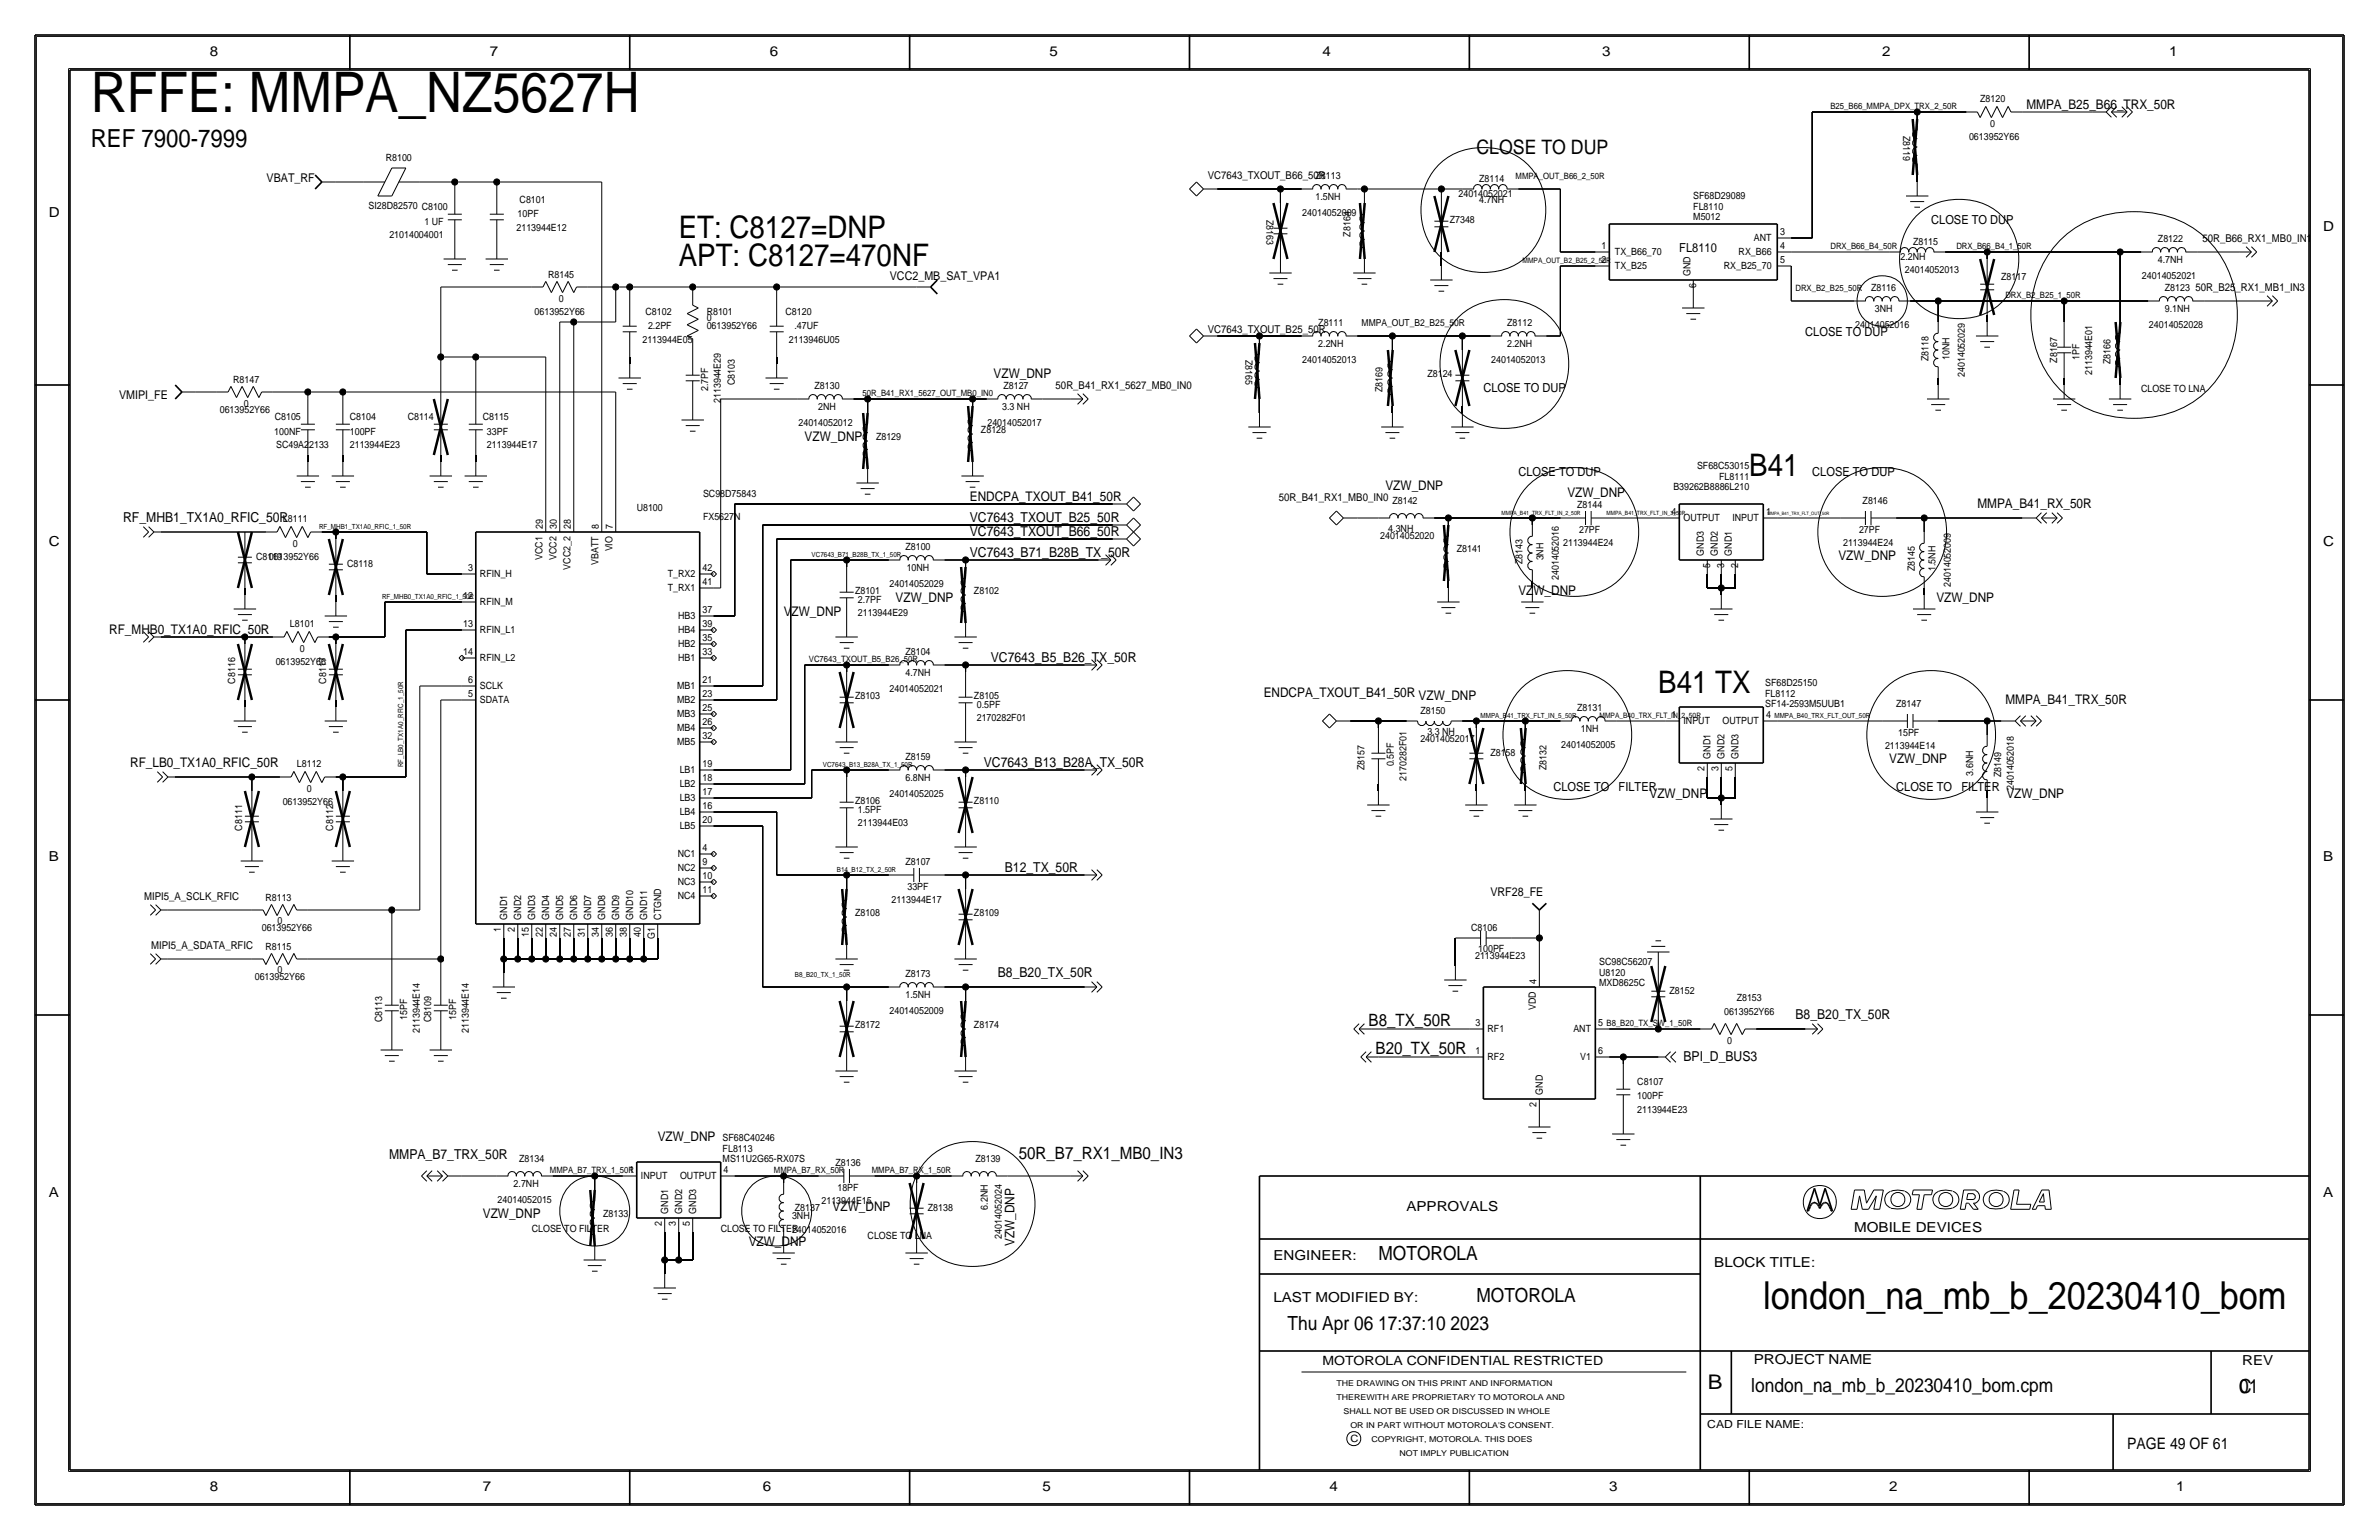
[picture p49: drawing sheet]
<svg xmlns="http://www.w3.org/2000/svg" width="432mm" height="279mm" viewBox="0 0 432 279" stroke-linecap="round" stroke-linejoin="round" font-family="sans-serif">
<defs><g id="words">
<text font-size="10.1" x="16.5" y="20.3">RFFE: MMPA_NZ5627H</text>
<text font-size="7" x="320" y="237.5">london_na_mb_b_20230410_bom</text>
<g font-size="5.6">
<text x="123.2" y="43.2">ET: C8127=DNP</text>
<text x="123.2" y="48.3">APT: C8127=470NF</text>
<text x="317.5" y="86.4">B41</text>
<text x="301" y="125.7">B41 TX</text>
</g>
<text font-size="4.5" x="16.5" y="26.7">REF 7900-7999</text>
<text font-size="3.7" x="310" y="252.1">B</text>
<text font-size="3.6" x="268" y="27.9">CLOSE TO DUP</text>
<g font-size="3.5">
<text x="250.2" y="228.6">MOTOROLA</text>
<text x="268" y="236.2">MOTOROLA</text>
<text x="233.7" y="241.3">Thu Apr 06 17:37:10 2023</text>
<text x="317.9" y="252.6">london_na_mb_b_20230410_bom.cpm</text>
<text x="406.4" y="252.7">C</text>
<text x="406.4" y="252.7">01</text>
</g>
<g font-size="3.1">
<text x="248.4" y="186.2">B8_TX_50R</text>
<text x="249.7" y="191.3">B20_TX_50R</text>
<text x="184.9" y="210.3">50R_B7_RX1_MB0_IN3</text>
</g>
<text font-size="2.9" x="386.1" y="262.9">PAGE 49 OF 61</text>
<g font-size="2.5">
<text x="38.1" y="10.2">8</text>
<text x="88.9" y="10.2">7</text>
<text x="139.7" y="10.2">6</text>
<text x="190.5" y="10.2">5</text>
<text x="240" y="10.2">4</text>
<text x="290.8" y="10.2">3</text>
<text x="341.6" y="10.2">2</text>
<text x="393.7" y="10.2">1</text>
<text x="8.9" y="39.4">D</text>
<text x="421.6" y="41.9">D</text>
<text x="22.4" y="94.7">RF_MHB1_TX1A0_RFIC_50R</text>
<text x="176" y="94.7">VC7643_TXOUT_B25_50R</text>
<text x="8.9" y="99.1">C</text>
<text x="176" y="101.1">VC7643_B71_B28B_TX_50R</text>
<text x="176" y="97.3">VC7643_TXOUT_B66_50R</text>
<text x="421.6" y="99.1">C</text>
<text x="179.8" y="120.1">VC7643_B5_B26_TX_50R</text>
<text x="178.6" y="139.2">VC7643_B13_B28A_TX_50R</text>
<text x="8.9" y="156.2">B</text>
<text x="182.4" y="158.2">B12_TX_50R</text>
<text x="421.6" y="156.2">B</text>
<text x="181.1" y="177.3">B8_B20_TX_50R</text>
<text x="325.9" y="184.9">B8_B20_TX_50R</text>
<text x="305.6" y="192.5">BPI_D_BUS3</text>
<text x="70.6" y="210.3">MMPA_B7_TRX_50R</text>
<text x="8.9" y="217.2">A</text>
<text x="255.3" y="219.7">APPROVALS</text>
<text x="421.6" y="217.2">A</text>
<text x="336.5" y="223.5">MOBILE DEVICES</text>
<text x="231.1" y="228.6">ENGINEER:</text>
<text x="311.1" y="229.9">BLOCK TITLE:</text>
<text x="231.1" y="236.2">LAST MODIFIED BY:</text>
<text x="318.3" y="247.5">PROJECT NAME</text>
<text x="407" y="247.6">REV</text>
<text x="38.1" y="270.5">8</text>
<text x="87.6" y="270.5">7</text>
<text x="138.4" y="270.5">6</text>
<text x="189.2" y="270.5">5</text>
<text x="241.3" y="270.5">4</text>
<text x="292.1" y="270.5">3</text>
<text x="342.9" y="270.5">2</text>
<text x="395" y="270.5">1</text>
</g>
<g font-size="2.4">
<text x="367.8" y="19.8">MMPA_B25_B66_TRX_50R</text>
<text x="180.3" y="68.6">VZW_DNP</text>
<text x="146" y="80">VZW_DNP</text>
<text x="251.5" y="88.9">VZW_DNP</text>
<text x="176" y="90.9">ENDCPA_TXOUT_B41_50R</text>
<text x="284.5" y="90.2">VZW_DNP</text>
<text x="358.9" y="92.2">MMPA_B41_RX_50R</text>
<text x="333.7" y="101.6">VZW_DNP</text>
<text x="275.6" y="107.9">VZW_DNP</text>
<text x="142.2" y="111.8">VZW_DNP</text>
<text x="162.6" y="109.2">VZW_DNP</text>
<text x="351.5" y="109.2">VZW_DNP</text>
<text x="19.8" y="115.1">RF_MHB0_TX1A0_RFIC_50R</text>
<text x="229.4" y="126.5">ENDCPA_TXOUT_B41_50R VZW_DNP</text>
<text x="364" y="127.8">MMPA_B41_TRX_50R</text>
<text x="23.6" y="139.2">RF_LB0_TX1A0_RFIC_50R</text>
<text x="342.9" y="138.4">VZW_DNP</text>
<text x="299.4" y="144.8">VZW_DNP</text>
<text x="364.2" y="144.8">VZW_DNP</text>
<text x="119.4" y="207">VZW_DNP</text>
<text x="87.6" y="221">VZW_DNP</text>
<text x="151.1" y="219.7">VZW_DNP</text>
<text x="135.9" y="226.1">VZW_DNP</text>
<text x="184.1" y="226.1" transform="rotate(-90 184.1 226.1)">VZW_DNP</text>
</g>
<g font-size="2.3">
<text x="350.5" y="40.6">CLOSE TO DUP</text>
<text x="304.8" y="45.7">FL8110</text>
<text x="327.7" y="61">CLOSE TO DUP</text>
<text x="269.2" y="71.1">CLOSE TO DUP</text>
<text x="275.6" y="86.4">CLOSE TO DUP</text>
<text x="328.9" y="86.4">CLOSE TO DUP</text>
<text x="281.9" y="143.5">CLOSE TO</text>
<text x="293.8" y="143.5">FILTER</text>
<text x="344.2" y="143.5">CLOSE TO</text>
<text x="356" y="143.5">FILTER</text>
<text x="240" y="247.6">MOTOROLA CONFIDENTIAL RESTRICTED</text>
</g>
<g font-size="2.2">
<text x="48.4" y="33">VBAT_RF</text>
<text x="161.5" y="50.8">VCC2_MB_SAT_VPA1</text>
<text x="21.6" y="72.4">VMIPI_FE</text>
<text x="270.5" y="162.6">VRF28_FE</text>
</g>
<g font-size="2">
<text x="219.2" y="32.5">VC7643_TXOUT_B66_50R</text>
<text x="399.8" y="43.9">50R_B66_RX1_MB0_IN1</text>
<text x="398.5" y="52.8">50R_B25_RX1_MB1_IN3</text>
<text x="219.2" y="60.5">VC7643_TXOUT_B25_50R</text>
<text x="191.6" y="70.6">50R_B41_RX1_5627_MB0_IN0</text>
<text x="232.1" y="90.9">50R_B41_RX1_MB0_IN0</text>
<text x="26.2" y="163.3">MIPI5_A_SCLK_RFIC</text>
<text x="27.4" y="172.2">MIPI5_A_SDATA_RFIC</text>
<text x="309.9" y="259.1">CAD FILE NAME:</text>
</g>
<g font-size="1.8">
<text x="359.4" y="18.5">Z8120</text>
<text x="361.2" y="23">0</text>
<text x="70" y="29.2">R8100</text>
<text x="345.4" y="24.6" transform="rotate(90 345.4 24.6)">Z8119</text>
<text x="357.4" y="25.4">0613952Y66</text>
<text x="238.8" y="32.5">Z8113</text>
<text x="264.7" y="35.8">24014052021</text>
<text x="268.5" y="33">Z8114</text>
<text x="66.9" y="37.8">SI28D82570 C8100</text>
<text x="77" y="40.9">1 UF</text>
<text x="93.7" y="41.9">2113944E12</text>
<text x="93.9" y="39.4">10PF</text>
<text x="94.3" y="36.8">C8101</text>
<text x="229.9" y="39.9" transform="rotate(90 229.9 39.9)">Z8163</text>
<text x="236.4" y="39.1">24014052009</text>
<text x="238.8" y="36.3">1.5NH</text>
<text x="263.1" y="40.4">Z7348</text>
<text x="268.5" y="36.8">4.7NH</text>
<text x="307.3" y="38.1">FL8110</text>
<text x="307.3" y="39.9">M5012</text>
<text x="307.3" y="36.1">SF68D29089</text>
<text x="70.7" y="43.2">21014004001</text>
<text x="245.1" y="42.9" transform="rotate(-90 245.1 42.9)">Z8164</text>
<text x="290.7" y="47.8">2</text>
<text x="290.7" y="45.2">1</text>
<text x="293.1" y="46.2">TX_B66_70</text>
<text x="315.6" y="46.2">RX_B66</text>
<text x="318.3" y="43.7">ANT</text>
<text x="323.1" y="42.7">3</text>
<text x="323.1" y="47.8">5</text>
<text x="323.1" y="45.2">4</text>
<text x="344.9" y="47.2">2.2NH</text>
<text x="347.2" y="44.4">Z8115</text>
<text x="391.7" y="44">Z8122</text>
<text x="391.7" y="47.8">4.7NH</text>
<text x="99.5" y="50.4">R8145</text>
<text x="293.1" y="48.8">TX_B25</text>
<text x="306.8" y="50.1" transform="rotate(-90 306.8 50.1)">GND</text>
<text x="307.8" y="52.2" transform="rotate(-90 307.8 52.2)">6</text>
<text x="312.9" y="48.8">RX_B25_70</text>
<text x="339.6" y="52.9">Z8116</text>
<text x="345.8" y="49.5">24014052013</text>
<text x="363.2" y="50.8">Z8117</text>
<text x="388.8" y="50.5">24014052021</text>
<text x="392.9" y="52.9">Z8123</text>
<text x="97" y="57.2">0613952Y66</text>
<text x="101.4" y="54.7">0</text>
<text x="117.2" y="57.2">C8102</text>
<text x="117.6" y="59.7">2.2PF</text>
<text x="128.3" y="58.2">0</text>
<text x="128.3" y="57.2">R8101</text>
<text x="128.3" y="59.7">0613952Y66</text>
<text x="142.6" y="57.2">C8120</text>
<text x="144.2" y="59.7">.47UF</text>
<text x="239.3" y="59.2">Z8111</text>
<text x="273.6" y="59.2">Z8112</text>
<text x="336.7" y="59.4">24014052016</text>
<text x="340.3" y="56.6">3NH</text>
<text x="390" y="59.4">24014052028</text>
<text x="392.9" y="56.6">9.1NH</text>
<text x="116.6" y="62.2">2113944E05</text>
<text x="143.2" y="62.2">2113946U05</text>
<text x="226.1" y="65.3" transform="rotate(90 226.1 65.3)">Z8165</text>
<text x="236.4" y="65.8">24014052013</text>
<text x="239.3" y="63">2.2NH</text>
<text x="270.7" y="65.8">24014052013</text>
<text x="273.6" y="63">2.2NH</text>
<text x="350" y="65.5" transform="rotate(-90 350 65.5)">Z8118</text>
<text x="353.8" y="65.3" transform="rotate(-90 353.8 65.3)">10NH</text>
<text x="373.4" y="65.8" transform="rotate(-90 373.4 65.8)">Z8167</text>
<text x="377.4" y="65.2" transform="rotate(-90 377.4 65.2)">1PF</text>
<text x="42.3" y="69.5">R8147</text>
<text x="128.5" y="71" transform="rotate(-90 128.5 71)">2.7PF</text>
<text x="133.3" y="69.8" transform="rotate(-90 133.3 69.8)">C8103</text>
<text x="147.8" y="70.7">Z8130</text>
<text x="182.1" y="70.7">Z8127</text>
<text x="251" y="71.1" transform="rotate(-90 251 71.1)">Z8169</text>
<text x="259.1" y="68.4">Z8124</text>
<text x="356.6" y="68.4" transform="rotate(-90 356.6 68.4)">24014052029</text>
<text x="379.7" y="68.1" transform="rotate(-90 379.7 68.1)">2113944E01</text>
<text x="383.1" y="66" transform="rotate(-90 383.1 66)">Z8166</text>
<text x="388.6" y="71.1">CLOSE TO LNA</text>
<text x="39.9" y="74.9">0613952Y66</text>
<text x="44.3" y="73.8">0</text>
<text x="49.9" y="76.2">C8105</text>
<text x="63.5" y="76.2">C8104</text>
<text x="74" y="76.2">C8114</text>
<text x="87.6" y="76.2">C8115</text>
<text x="130.8" y="73.1" transform="rotate(-90 130.8 73.1)">2113944E29</text>
<text x="144.9" y="77.2">24014052012</text>
<text x="148.5" y="74.4">2NH</text>
<text x="179.2" y="77.2">24014052017</text>
<text x="181.9" y="74.4">3.3 NH</text>
<text x="49.8" y="79">100NF</text>
<text x="50.1" y="81.3">SC49A22133</text>
<text x="63.5" y="81.3">2113944E23</text>
<text x="63.5" y="79">100PF</text>
<text x="88.4" y="79">33PF</text>
<text x="88.4" y="81.3">2113944E17</text>
<text x="159" y="79.8">Z8129</text>
<text x="178.1" y="78.5">Z8128</text>
<text x="303.7" y="88.9">B39262B8886L210</text>
<text x="308" y="85.1">SF68C53015</text>
<text x="312" y="87">FL8111</text>
<text x="51.4" y="94.8">L8111</text>
<text x="115.6" y="92.7">U8100</text>
<text x="127.6" y="94.3">FX5627N</text>
<text x="127.6" y="90.1">SC98D75843</text>
<text x="252.7" y="91.4">Z8142</text>
<text x="286.3" y="92.3">Z8144</text>
<text x="303.4" y="93.5">4</text>
<text x="305.6" y="94.6">OUTPUT</text>
<text x="314.4" y="94.6">INPUT</text>
<text x="320.5" y="93.5">1</text>
<text x="338.1" y="91.4">Z8146</text>
<text x="46.5" y="101.6">C8119</text>
<text x="48.8" y="101.6">0613952Y66</text>
<text x="53.1" y="99.2">0</text>
<text x="98.5" y="101.6" transform="rotate(-90 98.5 101.6)">VCC1</text>
<text x="98.6" y="96" transform="rotate(-90 98.6 96)">29</text>
<text x="101" y="101.6" transform="rotate(-90 101 101.6)">VCC2</text>
<text x="101.1" y="96" transform="rotate(-90 101.1 96)">30</text>
<text x="103.6" y="96" transform="rotate(-90 103.6 96)">28</text>
<text x="108.7" y="96" transform="rotate(-90 108.7 96)">8</text>
<text x="111.2" y="100.1" transform="rotate(-90 111.2 100.1)">VIO</text>
<text x="111.3" y="96" transform="rotate(-90 111.3 96)">7</text>
<text x="164.3" y="99.8">Z8100</text>
<text x="250.5" y="97.8">24014052020</text>
<text x="252" y="96.5">4.3NH</text>
<text x="264.4" y="100.1">Z8141</text>
<text x="280.2" y="101.7" transform="rotate(-90 280.2 101.7)">3NH</text>
<text x="283.7" y="99.1">2113944E24</text>
<text x="286.6" y="96.8">27PF</text>
<text x="309.3" y="100.8" transform="rotate(-90 309.3 100.8)">GND3</text>
<text x="311.8" y="100.8" transform="rotate(-90 311.8 100.8)">GND2</text>
<text x="314.4" y="100.8" transform="rotate(-90 314.4 100.8)">GND1</text>
<text x="334.5" y="99.1">2113944E24</text>
<text x="337.4" y="96.8">27PF</text>
<text x="63" y="102.9">C8118</text>
<text x="85" y="103.6">3</text>
<text x="87.1" y="104.7">RFIN_H</text>
<text x="103.5" y="103.4" transform="rotate(-90 103.5 103.4)">VCC2_2</text>
<text x="108.6" y="102.5" transform="rotate(-90 108.6 102.5)">VBATT</text>
<text x="121.2" y="104.7">T_RX2</text>
<text x="121.2" y="107.3">T_RX1</text>
<text x="127.5" y="103.6">42</text>
<text x="127.5" y="106.2">41</text>
<text x="155.2" y="107.7">Z8101</text>
<text x="161.4" y="106.4">24014052029</text>
<text x="164.6" y="103.6">10NH</text>
<text x="176.8" y="107.7">Z8102</text>
<text x="276.4" y="102.4" transform="rotate(-90 276.4 102.4)">Z8143</text>
<text x="283" y="105.3" transform="rotate(-90 283 105.3)">24014052016</text>
<text x="310.4" y="103" transform="rotate(-90 310.4 103)">5</text>
<text x="312.9" y="103" transform="rotate(-90 312.9 103)">3</text>
<text x="315.5" y="103" transform="rotate(-90 315.5 103)">2</text>
<text x="347.5" y="103.6" transform="rotate(-90 347.5 103.6)">Z8145</text>
<text x="351.3" y="103.6" transform="rotate(-90 351.3 103.6)">1.5NH</text>
<text x="354.1" y="106.5" transform="rotate(-90 354.1 106.5)">24014052009</text>
<text x="52.6" y="113.8">L8101</text>
<text x="84.1" y="108.7">12</text>
<text x="84.1" y="113.8">13</text>
<text x="87.1" y="109.8">RFIN_M</text>
<text x="123.1" y="112.4">HB3</text>
<text x="127.5" y="111.3">37</text>
<text x="127.5" y="113.8">39</text>
<text x="155.7" y="111.8">2113944E29</text>
<text x="155.7" y="109.5">2.7PF</text>
<text x="54.4" y="118.2">0</text>
<text x="84.1" y="118.9">14</text>
<text x="87.1" y="120">RFIN_L2</text>
<text x="87.1" y="114.9">RFIN_L1</text>
<text x="123.1" y="120">HB1</text>
<text x="123.1" y="114.9">HB4</text>
<text x="123.1" y="117.4">HB2</text>
<text x="127.5" y="116.3">35</text>
<text x="127.5" y="118.9">33</text>
<text x="164.3" y="118.9">Z8104</text>
<text x="42.7" y="124" transform="rotate(-90 42.7 124)">C8116</text>
<text x="50" y="120.7">0613952Y66</text>
<text x="59.2" y="124" transform="rotate(-90 59.2 124)">C8117</text>
<text x="85" y="124">6</text>
<text x="87.1" y="125.1">SCLK</text>
<text x="122.9" y="125.1">MB1</text>
<text x="127.5" y="124">21</text>
<text x="161.4" y="125.5">24014052021</text>
<text x="164.3" y="122.7">4.7NH</text>
<text x="320.4" y="124.5">SF68D25150</text>
<text x="85" y="126.5">5</text>
<text x="87.1" y="127.6">SDATA</text>
<text x="122.9" y="130.1">MB3</text>
<text x="122.9" y="127.6">MB2</text>
<text x="127.5" y="131.6">26</text>
<text x="127.5" y="129">25</text>
<text x="127.5" y="126.5">23</text>
<text x="155.2" y="126.8">Z8103</text>
<text x="176.8" y="126.8">Z8105</text>
<text x="177.3" y="130.8">2170282F01</text>
<text x="177.3" y="128.5">0.5PF</text>
<text x="257.8" y="129.5">Z8150</text>
<text x="286.3" y="129">Z8131</text>
<text x="303.4" y="130.3">1</text>
<text x="305.6" y="131.4">INPUT</text>
<text x="312.7" y="131.4">OUTPUT</text>
<text x="320.4" y="126.4">FL8112</text>
<text x="320.4" y="128.3">SF14-2593M5UUB1</text>
<text x="320.5" y="130.3">4</text>
<text x="344.2" y="128.3">Z8147</text>
<text x="122.9" y="135.2">MB5</text>
<text x="122.9" y="132.7">MB4</text>
<text x="127.5" y="134.1">32</text>
<text x="164.3" y="137.9">Z8159</text>
<text x="257.8" y="134.6">24014052017</text>
<text x="259.1" y="133.3">3.3 NH</text>
<text x="270.5" y="137.2">Z8158</text>
<text x="283.4" y="135.6">24014052005</text>
<text x="286.9" y="132.8">1NH</text>
<text x="310.5" y="137.7" transform="rotate(-90 310.5 137.7)">GND1</text>
<text x="313" y="137.7" transform="rotate(-90 313 137.7)">GND2</text>
<text x="315.6" y="137.7" transform="rotate(-90 315.6 137.7)">GND3</text>
<text x="342.1" y="135.9">2113944E14</text>
<text x="344.5" y="133.6">15PF</text>
<text x="53.9" y="139.2">L8112</text>
<text x="55.7" y="143.6">0</text>
<text x="123.4" y="140.3">LB1</text>
<text x="123.4" y="142.8">LB2</text>
<text x="127.5" y="139.2">19</text>
<text x="127.5" y="141.7">18</text>
<text x="164.3" y="141.7">6.8NH</text>
<text x="247.6" y="139.7" transform="rotate(-90 247.6 139.7)">Z8157</text>
<text x="253" y="139.1" transform="rotate(-90 253 139.1)">0.5PF</text>
<text x="255.3" y="141.7" transform="rotate(-90 255.3 141.7)">2170282F01</text>
<text x="280.7" y="139.7" transform="rotate(-90 280.7 139.7)">Z8132</text>
<text x="309.4" y="139.8" transform="rotate(-90 309.4 139.8)">2</text>
<text x="311.9" y="139.8" transform="rotate(-90 311.9 139.8)">3</text>
<text x="314.5" y="139.8" transform="rotate(-90 314.5 139.8)">5</text>
<text x="358.1" y="140.7" transform="rotate(-90 358.1 140.7)">3.6NH</text>
<text x="363.2" y="141" transform="rotate(-90 363.2 141)">Z8149</text>
<text x="365.5" y="143.4" transform="rotate(-90 365.5 143.4)">24014052018</text>
<text x="51.3" y="146">0613952Y66</text>
<text x="123.4" y="145.4">LB3</text>
<text x="123.4" y="147.9">LB4</text>
<text x="127.5" y="149.4">20</text>
<text x="127.5" y="146.8">16</text>
<text x="127.5" y="144.3">17</text>
<text x="155.2" y="145.8">Z8106</text>
<text x="155.7" y="149.9">2113944E03</text>
<text x="155.7" y="147.6">1.5PF</text>
<text x="161.4" y="144.5">24014052025</text>
<text x="176.8" y="145.8">Z8110</text>
<text x="43.9" y="150.7" transform="rotate(-90 43.9 150.7)">C8111</text>
<text x="60.5" y="150.7" transform="rotate(-90 60.5 150.7)">C8112</text>
<text x="123" y="155.4">NC1</text>
<text x="123.4" y="150.5">LB5</text>
<text x="127.5" y="154.4">4</text>
<text x="123" y="158.1">NC2</text>
<text x="123" y="160.6">NC3</text>
<text x="127.5" y="157">9</text>
<text x="127.5" y="159.5">10</text>
<text x="164.3" y="157">Z8107</text>
<text x="164.7" y="161.5">33PF</text>
<text x="48.2" y="163.5">R8113</text>
<text x="50.4" y="167.6">0</text>
<text x="92" y="166.9" transform="rotate(-90 92 166.9)">GND1</text>
<text x="94.6" y="166.9" transform="rotate(-90 94.6 166.9)">GND2</text>
<text x="97.1" y="166.9" transform="rotate(-90 97.1 166.9)">GND3</text>
<text x="99.7" y="166.9" transform="rotate(-90 99.7 166.9)">GND4</text>
<text x="102.2" y="166.9" transform="rotate(-90 102.2 166.9)">GND5</text>
<text x="104.7" y="166.9" transform="rotate(-90 104.7 166.9)">GND6</text>
<text x="107.3" y="166.9" transform="rotate(-90 107.3 166.9)">GND7</text>
<text x="109.8" y="166.9" transform="rotate(-90 109.8 166.9)">GND8</text>
<text x="112.4" y="166.9" transform="rotate(-90 112.4 166.9)">GND9</text>
<text x="114.9" y="166.9" transform="rotate(-90 114.9 166.9)">GND10</text>
<text x="117.4" y="166.9" transform="rotate(-90 117.4 166.9)">GND11</text>
<text x="120" y="166.9" transform="rotate(-90 120 166.9)">CTGND</text>
<text x="123" y="163.2">NC4</text>
<text x="127.5" y="162.1">11</text>
<text x="155.2" y="166.2">Z8108</text>
<text x="161.8" y="163.8">2113944E17</text>
<text x="176.8" y="166.2">Z8109</text>
<text x="47.5" y="168.9">0613952Y66</text>
<text x="48.2" y="172.4">R8115</text>
<text x="90.9" y="169" transform="rotate(-90 90.9 169)">1</text>
<text x="93.5" y="169" transform="rotate(-90 93.5 169)">2</text>
<text x="96" y="169.9" transform="rotate(-90 96 169.9)">15</text>
<text x="98.6" y="169.9" transform="rotate(-90 98.6 169.9)">22</text>
<text x="101.1" y="169.9" transform="rotate(-90 101.1 169.9)">24</text>
<text x="103.6" y="169.9" transform="rotate(-90 103.6 169.9)">27</text>
<text x="106.2" y="169.9" transform="rotate(-90 106.2 169.9)">31</text>
<text x="108.7" y="169.9" transform="rotate(-90 108.7 169.9)">34</text>
<text x="111.3" y="169.9" transform="rotate(-90 111.3 169.9)">36</text>
<text x="113.8" y="169.9" transform="rotate(-90 113.8 169.9)">38</text>
<text x="116.3" y="169.9" transform="rotate(-90 116.3 169.9)">40</text>
<text x="118.9" y="170.3" transform="rotate(-90 118.9 170.3)">G1</text>
<text x="267" y="168.9">C8106</text>
<text x="267.7" y="174">2113944E23</text>
<text x="268.3" y="172.7">100PF</text>
<text x="46.2" y="177.8">0613952Y66</text>
<text x="50.4" y="176.5">0</text>
<text x="164.3" y="177.3">Z8173</text>
<text x="278.9" y="178.6" transform="rotate(-90 278.9 178.6)">4</text>
<text x="290.3" y="177">U8120</text>
<text x="290.3" y="175.1">SC98C56207</text>
<text x="290.3" y="179">MXD8625C</text>
<text x="69.3" y="185.5" transform="rotate(-90 69.3 185.5)">C8113</text>
<text x="73.9" y="185.1" transform="rotate(-90 73.9 185.1)">15PF</text>
<text x="78.2" y="185.5" transform="rotate(-90 78.2 185.5)">C8109</text>
<text x="82.8" y="185.1" transform="rotate(-90 82.8 185.1)">15PF</text>
<text x="161.4" y="183.9">24014052009</text>
<text x="164.3" y="181.1">1.5NH</text>
<text x="278.8" y="183.2" transform="rotate(-90 278.8 183.2)">VDD</text>
<text x="303" y="180.3">Z8152</text>
<text x="312.9" y="184.2">0613952Y66</text>
<text x="315.2" y="181.6">Z8153</text>
<text x="76.2" y="187.4" transform="rotate(-90 76.2 187.4)">2113944E14</text>
<text x="85.1" y="187.4" transform="rotate(-90 85.1 187.4)">2113944E14</text>
<text x="155.2" y="186.5">Z8172</text>
<text x="176.8" y="186.5">Z8174</text>
<text x="267.8" y="186.2">3</text>
<text x="267.8" y="191.3">1</text>
<text x="270" y="187.3">RF1</text>
<text x="285.6" y="187.3">ANT</text>
<text x="290.1" y="191.3">6</text>
<text x="290.1" y="186.2">5</text>
<text x="313.5" y="189.3">0</text>
<text x="270" y="192.4">RF2</text>
<text x="286.8" y="192.4">V1</text>
<text x="297.2" y="196.8">C8107</text>
<text x="278.9" y="200.8" transform="rotate(-90 278.9 200.8)">2</text>
<text x="280" y="198.6" transform="rotate(-90 280 198.6)">GND</text>
<text x="297.2" y="199.4">100PF</text>
<text x="297.2" y="201.9">2113944E23</text>
<text x="131.2" y="208.9">FL8113</text>
<text x="131.2" y="207">SF68C40246</text>
<text x="93.2" y="215.4">2.7NH</text>
<text x="94.2" y="210.8">Z8134</text>
<text x="114.2" y="212.9">1</text>
<text x="116.3" y="214">INPUT</text>
<text x="123.4" y="214">OUTPUT</text>
<text x="131.2" y="210.8">MS11U2G65-RX07S</text>
<text x="131.3" y="212.9">4</text>
<text x="151.6" y="211.6">Z8136</text>
<text x="177" y="210.8">Z8139</text>
<text x="90.3" y="218.2">24014052015</text>
<text x="109.5" y="220.8">Z8133</text>
<text x="121.3" y="220.2" transform="rotate(-90 121.3 220.2)">GND1</text>
<text x="123.8" y="220.2" transform="rotate(-90 123.8 220.2)">GND2</text>
<text x="126.3" y="220.2" transform="rotate(-90 126.3 220.2)">GND3</text>
<text x="143.8" y="221.2">3NH</text>
<text x="144.3" y="219.7">Z8137</text>
<text x="149.1" y="218.4">2113944E15</text>
<text x="152" y="216.2">18PF</text>
<text x="168.4" y="219.7">Z8138</text>
<text x="179.3" y="219.4" transform="rotate(-90 179.3 219.4)">6.2NH</text>
<text x="96.5" y="223.5">CLOSE TO FILTER</text>
<text x="120.1" y="222.4" transform="rotate(-90 120.1 222.4)">2</text>
<text x="122.7" y="222.4" transform="rotate(-90 122.7 222.4)">3</text>
<text x="125.2" y="222.4" transform="rotate(-90 125.2 222.4)">5</text>
<text x="130.8" y="223.5">CLOSE TO FILTER</text>
<text x="143.8" y="223.8">24014052016</text>
<text x="157.5" y="224.8">CLOSE TO LNA</text>
<text x="181.9" y="224.7" transform="rotate(-90 181.9 224.7)">24014052024</text>
<text x="245.1" y="261.6">C</text>
</g>
<text font-size="1.7" x="247.1" y="59.2">MMPA_OUT_B2_B25_50R</text>
<g font-size="1.6">
<text x="332.2" y="19.8">B25_B66_MMPA_DPX_TRX_2_50R</text>
<text x="275.1" y="32.5">MMPA_OUT_B66_2_50R</text>
<text x="332.2" y="45.2">DRX_B66_B4_50R</text>
<text x="355.1" y="45.2">DRX_B66_B4_1_50R</text>
<text x="325.9" y="52.8">DRX_B2_B25_50R</text>
<text x="364" y="54.1">DRX_B2_B25_1_50R</text>
<text x="156.5" y="71.9">50R_B41_RX1_5627_OUT_MB0_IN0</text>
<text x="146.8" y="120.1">VC7643_TXOUT_B5_B26_50R</text>
<text x="291.6" y="186.2">B8_B20_TX_SW_1_50R</text>
<text x="99.8" y="212.9">MMPA_B7_TRX_1_50R</text>
<text x="140.5" y="212.9">MMPA_B7_RX_50R</text>
<text x="158.2" y="212.9">MMPA_B7_RX_1_50R</text>
</g>
<g font-size="1.5">
<text x="242.6" y="251.5">THE DRAWING ON THIS PRINT AND INFORMATION</text>
<text x="242.6" y="254">THEREWITH ARE PROPRIETARY TO MOTOROLA AND</text>
<text x="243.8" y="256.5">SHALL NOT BE USED OR DISCUSSED IN WHOLE</text>
<text x="245.1" y="259.1">OR IN PART WITHOUT MOTOROLA'S CONSENT.</text>
<text x="248.9" y="261.6">COPYRIGHT, MOTOROLA. THIS DOES</text>
<text x="254" y="264.2">NOT IMPLY PUBLICATION</text>
</g>
<g font-size="1.4">
<text x="276.4" y="47.8">MMPA_OUT_B2_B25_2_50R</text>
<text x="290.3" y="130.3">MMPA_B40_TRX_FLT_IN_2_50R</text>
</g>
<g font-size="1.3">
<text x="57.9" y="96">RF_MHB1_TX1A0_RFIC_1_50R</text>
<text x="147.3" y="101.1">VC7643_B71_B28B_TX_1_50R</text>
<text x="69.3" y="108.7">RF_MHB0_TX1A0_RFIC_1_50R</text>
<text x="268.7" y="130.3">MMPA_B41_TRX_FLT_IN_5_50R</text>
<text x="322.1" y="130.3">MMPA_B40_TRX_FLT_OUT_50R</text>
<text x="73.2" y="139.2" transform="rotate(-90 73.2 139.2)">RF_LB0_TX1A0_RFIC_1_50R</text>
<text x="149.4" y="139.2">VC7643_B13_B28A_TX_1_50R</text>
<text x="151.9" y="158.2">B14_B12_TX_2_50R</text>
<text x="144.3" y="177.3">B8_B20_TX_1_50R</text>
</g>
<g font-size="1.1">
<text x="272.5" y="93.5">MMPA_B41_TRX_FLT_IN_2_50R</text>
<text x="291.6" y="93.5">MMPA_B41_TRX_FLT_IN_3_50R</text>
</g>
<text font-size=".8" x="320.8" y="93.5">MMPA_B41_TRX_FLT_OUT_50R</text>
</g></defs>
<!-- layer: Nets -->
<g fill="none" stroke="#000" stroke-width=".18">
<path d="M61 33h5zM76.2 33h6.3zM82.5 33v1.3zM82.5 33h7.7zM90.2 33v1.3zM90.2 33h19zM109.2 33v61zM221 34.3h11.4zM232.4 34.3v2.5zM232.4 34.3h3.8zM246.4 34.3h1.2zM247.6 34.3v2.5z"/>
<path d="M247.6 34.3h14zM261.3 29.8a12.1 12.1 0 0 1 15.9 0 11.9 11.9 0 0 1-1.2 17.7 12.3 12.3 0 0 1-14.7-1.1 12 12 0 0 1 0-16.6zM261.6 34.3v1.3zM261.6 34.3h3.8zM275.6 34.3h7.6zM283.2 34.3v11.4zM328.9 20.3v22.9zM328.9 20.3h19.1zM348 31.8v1.2zM348 20.3v1.3zM348 20.3h8.9zM348 39a11.6 11.6 0 0 1 15.2 0 11.4 11.4 0 0 1-1.2 16.9 11.7 11.7 0 0 1-14-.9 11.5 11.5 0 0 1 0-16z"/>
<path d="M367 20.3h12.7zM80 52.1v12.7zM80 52.1h16.5zM101.6 58.4v35.6zM101.6 58.4h2.5zM104.1 58.4v35.6zM104.1 58.4h7.7zM106.7 52.1h5.1zM111.8 52.1v6.3zM111.8 52.1h2.5zM114.3 52.1v2.5zM114.3 52.1h11.4z"/>
<path d="M125.7 52.1v1.2zM125.7 52.1h15.3zM141 52.1v2.5zM141 52.1h25.4zM261.6 45.7v2.6zM265.1 57.2a12.6 12.6 0 0 1 15.9 0 12.4 12.4 0 0 1 0 17.7 12.6 12.6 0 0 1-15.9 0 12.4 12.4 0 0 1 0-17.7zM283.2 48.3v12.7zM283.2 48.3h6.4zM283.2 45.7h6.4zM325.1 43.2h3.8zM325.1 45.7h17.8zM325.1 48.3v6.3z"/>
<path d="M325.1 54.6h11.4zM346.7 54.6h5.1zM351.8 54.6v3.8zM351.8 54.6h22.8zM353.1 45.7h7.6zM360.7 57.2v1.2zM360.7 45.7v1.3zM360.7 45.7h24.1zM373.3 44.3a18.1 18.1 0 0 1 14-5.9 17.8 17.8 0 0 1 18.7 16.4 19 19 0 0 1-8.2 18.3 20.9 20.9 0 0 1-20.9 0 18.8 18.8 0 0 1-8.2-18.3 19.2 19.2 0 0 1 4.6-10.5zM374.6 54.6v3.8zM374.6 54.6h15.3zM384.8 45.7v12.7z"/>
<path d="M384.8 45.7h3.8zM398.8 45.7h7.6zM400 54.6h10.2zM35.6 71.1h3.8zM49.5 71.1h6.4zM55.9 71.1v1.3zM55.9 71.1h6.3zM62.2 71.1v1.3zM62.2 71.1h49.6zM80 64.8v7.6zM80 64.8h6.4zM86.4 64.8v7.6z"/>
<path d="M86.4 64.8h12.7zM99.1 64.8v29.2zM111.8 71.1v22.9zM114.3 64.8v1.2zM130.8 72.4v34.3zM130.8 72.4h14zM141 64.8v1.2zM154.9 72.4h2.6zM157.5 72.4v2.5zM157.5 72.4h19zM176.5 72.4v1.3zM176.5 72.4h2.6z"/>
<path d="M189.2 72.4h5.1zM221 61h7.6zM228.6 72.4v2.5zM228.6 61v1.2zM228.6 61h7.6zM246.4 61h6.3zM252.7 73.7v1.2zM252.7 61v2.5zM252.7 61h12.7zM265.4 73.7v1.2zM265.4 61v2.5zM265.4 61h5.1z"/>
<path d="M280.7 61h2.5zM351.8 68.6v1.2zM374.6 68.6v1.2zM384.8 68.6v1.2zM29.2 96.5h15.2zM44.4 96.5h3.9zM55.9 82.5v1.3zM58.4 96.5h2.6zM61 96.5v1.3zM61 96.5h16.5zM62.2 82.5v1.3zM77.5 96.5v7.6z"/>
<path d="M80 82.5v1.3zM86.4 82.5v1.3zM133.3 91.4v20.4zM133.3 91.4h68.6zM138.4 95.2v29.3zM138.4 95.2h63.5zM141 97.8v29.2zM141 97.8h60.9zM246.4 94h3.8zM260.3 94h2.6zM262.9 94v1.2zM262.9 94h15.2z"/>
<path d="M277.8 87.7a12.6 12.6 0 0 1 15.9 0 12.4 12.4 0 0 1 0 17.7 12.6 12.6 0 0 1-15.9 0 12.4 12.4 0 0 1 0-17.7zM278.1 94v1.2zM278.1 94h5.1zM293.4 94h8.9zM322.6 94h11.4zM333.7 87.7a12.6 12.6 0 0 1 15.9 0 12.4 12.4 0 0 1 0 17.7 12.6 12.6 0 0 1-15.9 0 12.4 12.4 0 0 1 0-17.7zM344.2 94h5zM349.2 94v2.5zM349.2 94h17.8zM29.2 115.6h15.2zM44.4 106.7v1.2zM44.4 115.6v1.2z"/>
<path d="M44.4 115.6h5.1zM59.7 115.6h1.3zM61 107.9v1.3zM61 115.6v1.2zM61 115.6h8.8zM69.8 109.2v6.4zM69.8 109.2h14zM73.7 114.3v26.7zM73.7 114.3h10.1zM77.5 104.1h6.3zM129.5 106.7h1.3zM129.5 111.8h3.8z"/>
<path d="M143.5 101.6v38.1zM143.5 101.6h10.2zM153.7 101.6v1.3zM153.7 101.6h7.6zM171.4 101.6h3.9zM175.3 101.6v1.3zM175.3 101.6h24.1zM262.9 105.4v1.3zM278.1 105.4v1.3zM309.9 104.1v2.6zM309.9 106.7h2.5zM312.4 106.7v1.2z"/>
<path d="M312.4 104.1v2.6zM312.4 106.7h2.6zM315 104.1v2.6zM349.2 106.7v1.2zM44.4 127v1.3zM61 127v1.3zM76.2 124.5v40.6zM76.2 124.5h7.6zM80 127v47zM80 127h3.8zM129.5 124.5h8.9zM129.5 139.7h14z"/>
<path d="M129.5 127h11.5zM146 120.7v21.5zM146 120.7h7.7zM147.3 139.7v5.1zM147.3 139.7h6.4zM153.7 120.7v1.2zM153.7 120.7h7.6zM153.7 139.7v1.3zM153.7 139.7h7.6zM171.4 120.7h3.9zM171.4 139.7h3.9zM175.3 120.7v1.2z"/>
<path d="M175.3 120.7h21.5zM175.3 139.7v1.3zM175.3 139.7h21.5zM245.1 130.8h5.1zM250.2 130.8v1.3zM250.2 130.8h5.1zM265.4 130.8h2.6zM268 130.8v1.3zM268 130.8h8.9zM276.5 124.5a12.6 12.6 0 0 1 15.9 0 12.4 12.4 0 0 1 0 17.7 12.6 12.6 0 0 1-15.9 0 12.4 12.4 0 0 1 0-17.7zM276.9 130.8v1.3zM276.9 130.8h6.3z"/>
<path d="M293.4 130.8h8.9zM322.6 130.8h19zM342.6 124.5a12.6 12.6 0 0 1 15.9 0 12.4 12.4 0 0 1 0 17.7 12.6 12.6 0 0 1-15.9 0 12.4 12.4 0 0 1 0-17.7zM351.8 130.8h8.9zM360.7 130.8v2.5zM360.7 130.8h2.5zM31.7 141h14zM45.7 141v2.5zM45.7 141h5.1zM61 141h1.2zM62.2 141v2.5zM62.2 141h11.5z"/>
<path d="M129.5 142.2h16.5zM129.5 147.3h11.5zM129.5 149.9h8.9zM129.5 144.8h17.8zM138.4 149.9v29.2zM141 147.3v11.5zM141 158.8h12.7zM153.7 158.8v2.5zM153.7 158.8h7.6zM171.4 158.8h3.9zM175.3 158.8v2.5zM175.3 158.8h21.5z"/>
<path d="M250.2 142.2v1.3zM268 142.2v1.3zM276.9 142.2v1.3zM309.9 141v3.8zM309.9 144.8h2.5zM312.4 144.8v1.2zM312.4 144.8h2.6zM312.4 141v3.8zM315 141v3.8zM360.7 143.5v1.3zM30.5 165.1h15.2zM30.5 174h15.2z"/>
<path d="M55.9 165.1h15.2zM55.9 174h24.1zM71.1 165.1v12.7zM71.1 165.1h5.1zM80 174v3.8zM91.4 174v2.5zM91.4 170.2v3.8zM91.4 174h2.6zM94 170.2v3.8zM94 174h2.5zM96.5 170.2v3.8zM96.5 174h2.6z"/>
<path d="M99.1 170.2v3.8zM99.1 174h2.5zM101.6 170.2v3.8zM101.6 174h2.5zM104.1 170.2v3.8zM104.1 174h2.6zM106.7 170.2v3.8zM106.7 174h2.5zM109.2 170.2v3.8zM109.2 174h2.6zM111.8 174h2.5zM111.8 170.2v3.8z"/>
<path d="M114.3 170.2v3.8zM114.3 174h2.5zM116.8 174h2.6zM116.8 170.2v3.8zM119.4 170.2v3.8zM138.4 179.1h15.3zM153.7 179.1v2.5zM153.7 179.1h7.6zM171.4 179.1h3.9zM175.3 179.1v2.5zM175.3 179.1h21.5zM264.2 170.2v5.1z"/>
<path d="M274.3 170.2h5.1zM279.4 170.2v6.3zM279.4 167.6v2.6zM248.9 186.7h17.8zM250.2 191.8h16.5zM292.1 191.8h2.5zM292.1 186.7h8.9zM294.6 191.8v1.2zM294.6 191.8h6.4zM301 185.4v1.3zM301 186.7h7.6zM318.8 186.7h8.9z"/>
<path d="M83.8 213.4h6.4zM100.3 213.4h7.6zM103.4 215.1a6.5 6.5 0 0 1 10.4 1.9 6.4 6.4 0 0 1-.8 6.7 6.4 6.4 0 0 1-6.5 2.2 6.4 6.4 0 0 1-3.8-9.9zM107.9 213.4v2.5zM107.9 213.4h5.1zM133.3 213.4h8.9zM136.4 215.1a6.5 6.5 0 0 1 10.4 1.9 6.4 6.4 0 0 1-.8 6.7 6.4 6.4 0 0 1-6.4 2.2 6.4 6.4 0 0 1-3.9-9.9zM142.2 213.4v1.2zM142.2 213.4h6.4zM158.7 213.4h7.7zM166.4 213.4v1.2zM166.4 213.4h6.3z"/>
<path d="M168.6 210.1a12.1 12.1 0 0 1 15.9 0 11.9 11.9 0 0 1-1.2 17.7 12.3 12.3 0 0 1-14.7-1 12 12 0 0 1 0-16.7zM182.9 213.4h11.4zM120.6 228.6v2.5zM120.6 223.5v5.1zM120.6 228.6h2.6zM123.2 228.6h2.5zM123.2 223.5v5.1zM125.7 223.5v5.1z"/>
<circle cx="341.6" cy="54.6" r="4.6"/>
</g>
<g fill="#000" stroke="#000" stroke-width=".18">
<circle cx="82.5" cy="33" r=".56"/>
<circle cx="90.2" cy="33" r=".56"/>
<circle cx="232.4" cy="34.3" r=".56"/>
<circle cx="247.6" cy="34.3" r=".56"/>
<circle cx="261.6" cy="34.3" r=".56"/>
<circle cx="348" cy="20.3" r=".56"/>
<circle cx="104.1" cy="58.4" r=".56"/>
<circle cx="111.8" cy="52.1" r=".56"/>
<circle cx="114.3" cy="52.1" r=".56"/>
<circle cx="125.7" cy="52.1" r=".56"/>
<circle cx="141" cy="52.1" r=".56"/>
<circle cx="351.8" cy="54.6" r=".56"/>
<circle cx="360.7" cy="45.7" r=".56"/>
<circle cx="374.7" cy="54.6" r=".56"/>
<circle cx="384.8" cy="45.7" r=".56"/>
<circle cx="55.9" cy="71.1" r=".56"/>
<circle cx="62.2" cy="71.1" r=".56"/>
<circle cx="80" cy="64.8" r=".56"/>
<circle cx="86.4" cy="64.8" r=".56"/>
<circle cx="157.5" cy="72.4" r=".56"/>
<circle cx="176.5" cy="72.4" r=".56"/>
<circle cx="228.6" cy="61" r=".56"/>
<circle cx="252.7" cy="61" r=".56"/>
<circle cx="265.4" cy="61" r=".56"/>
<circle cx="61" cy="96.5" r=".56"/>
<circle cx="262.9" cy="94" r=".56"/>
<circle cx="278.1" cy="94" r=".56"/>
<circle cx="349.2" cy="94" r=".56"/>
<circle cx="44.4" cy="115.6" r=".56"/>
<circle cx="61" cy="115.6" r=".56"/>
<circle cx="153.7" cy="101.6" r=".56"/>
<circle cx="175.3" cy="101.6" r=".56"/>
<circle cx="312.4" cy="106.7" r=".56"/>
<circle cx="153.7" cy="120.6" r=".56"/>
<circle cx="153.7" cy="139.7" r=".56"/>
<circle cx="175.3" cy="139.7" r=".56"/>
<circle cx="175.3" cy="120.6" r=".56"/>
<circle cx="250.2" cy="130.8" r=".56"/>
<circle cx="268" cy="130.8" r=".56"/>
<circle cx="276.9" cy="130.8" r=".56"/>
<circle cx="360.7" cy="130.8" r=".56"/>
<circle cx="45.7" cy="141" r=".56"/>
<circle cx="62.2" cy="141" r=".56"/>
<circle cx="153.7" cy="158.7" r=".56"/>
<circle cx="175.3" cy="158.7" r=".56"/>
<circle cx="312.4" cy="144.8" r=".56"/>
<circle cx="71.1" cy="165.1" r=".56"/>
<circle cx="80" cy="174" r=".56"/>
<circle cx="91.4" cy="174" r=".56"/>
<circle cx="94" cy="174" r=".56"/>
<circle cx="96.5" cy="174" r=".56"/>
<circle cx="99.1" cy="174" r=".56"/>
<circle cx="101.6" cy="174" r=".56"/>
<circle cx="104.1" cy="174" r=".56"/>
<circle cx="106.7" cy="174" r=".56"/>
<circle cx="109.2" cy="174" r=".56"/>
<circle cx="111.8" cy="174" r=".56"/>
<circle cx="114.3" cy="174" r=".56"/>
<circle cx="116.8" cy="174" r=".56"/>
<circle cx="153.7" cy="179.1" r=".56"/>
<circle cx="175.3" cy="179.1" r=".56"/>
<circle cx="279.4" cy="170.2" r=".56"/>
<circle cx="294.6" cy="191.8" r=".56"/>
<circle cx="301" cy="186.7" r=".56"/>
<circle cx="107.9" cy="213.4" r=".56"/>
<circle cx="142.2" cy="213.4" r=".56"/>
<circle cx="166.4" cy="213.4" r=".56"/>
<circle cx="120.6" cy="228.6" r=".56"/>
<circle cx="123.2" cy="228.6" r=".56"/>
</g>
<!-- layer: Components -->
<g fill="none" stroke="#000" stroke-width=".18">
<path d="M360.4 19.3l1 2zM360.4 19.3l-1 2zM362.5 19.3l1 2zM362.5 19.3l-1.1 2zM364.5 19.3l.5 1zM364.5 19.3l-1 2zM385.1 19.4l1 .9zM386.1 19.4l.9 .9zM58.4 33h2.6zM66 33h3.8zM68.6 35.6h2.5zM71.1 30.5l-2.5 5.1z"/>
<path d="M71.1 30.5h2.6zM72.4 33h3.8zM73.7 30.5l-2.6 5.1zM81.3 38.9h2.5zM81.3 39.9h2.5zM82.5 39.9v4.5zM82.5 34.3v4.6zM88.9 38.9h2.5zM88.9 39.9h2.5zM90.2 39.9v4.5zM90.2 34.3v4.6zM215.9 34.3l1.3 1.3z"/>
<path d="M217.2 35.6l1.2-1.3zM217.2 33l-1.3 1.3zM217.2 33l1.2 1.3zM218.4 34.3h2.6zM232.4 36.8v4.6zM236.2 34.3h2.1zM238.3 34.3a.75 .75 0 0 1 .7-.8 .75 .75 0 0 1 .7 .8M239.8 34.3a.75 .75 0 0 1 .7-.8 .75 .75 0 0 1 .7 .8M241.3 34.3a.75 .75 0 0 1 .7-.8 .75 .75 0 0 1 .8 .8M242.8 34.3a.75 .75 0 0 1 .8-.8 .75 .75 0 0 1 .7 .8M244.3 34.3h2.1zM247.6 36.8v2.1z"/>
<path d="M247.6 38.9a.74 .74 0 0 0-.8 .7 .74 .74 0 0 0 .8 .8M261.6 35.6v4.5zM265.4 34.3h2.1zM267.5 34.3a.75 .75 0 0 1 .7-.8 .75 .75 0 0 1 .7 .8M269 34.3a.75 .75 0 0 1 .7-.8 .75 .75 0 0 1 .8 .8M270.5 34.3a.75 .75 0 0 1 .7-.8 .75 .75 0 0 1 .8 .8M272 34.3a.75 .75 0 0 1 .8-.8 .75 .75 0 0 1 .7 .8M273.6 34.3h2zM345.9 35.6h4.1zM346.7 36.6h2.5zM347.5 37.6h1zM348 29.7v2.1z"/>
<path d="M348 21.6v2zM348 33v2.6zM348 23.7a.74 .74 0 0 0-.9 .7 .74 .74 0 0 0 .9 .7M348 26.7a.74 .74 0 0 0-.9 .8 .74 .74 0 0 0 .9 .7M348 28.2a.74 .74 0 0 0-.9 .8 .74 .74 0 0 0 .9 .7M348 25.2a.74 .74 0 0 0-.9 .7 .74 .74 0 0 0 .9 .8M356.9 20.3h2zM358.9 20.3l.5 1zM365 20.3h2zM379.7 20.3h2.6zM382.3 20.3l.9 1zM382.3 20.3l.9-.9z"/>
<path d="M383.2 20.3l1 1zM383.2 20.3l1-.9zM383.2 20.3h2.9zM385.1 21.3l1-1zM387 20.3l-.9 1zM80.5 47h4.1zM81.3 48h2.5zM82 49h1.1zM82.5 44.4v2.6zM88.1 47h4.1zM88.9 48h2.5zM89.7 49h1z"/>
<path d="M90.2 44.4v2.6zM96.5 52.1h2.1zM99.1 51.1l-.5 1zM99.1 51.1l1 2zM101.1 51.1l-1 2zM101.1 51.1l1 2zM103.1 51.1l-1 2zM103.1 51.1l1 2zM104.6 52.1h2.1zM104.6 52.1l-.5 1zM113 59.2h2.6zM114.3 54.6v4.6z"/>
<path d="M124.7 58.9l2 1zM124.7 58.9l2-1zM124.7 56.9l2 1zM124.7 56.9l2-1zM125.7 53.3v2.1zM125.7 55.4l1 .5zM139.7 59.2h2.5zM141 54.6v4.6zM166.4 52.1h2.5zM217.2 59.7l-1.3 1.3zM217.2 59.7l1.2 1.3zM230.4 49.5h4z"/>
<path d="M231.1 41.4h2.6zM231.1 42.4h2.6zM231.1 50.5h2.6zM231.9 51.6h1zM232.4 42.4v4.6zM232.4 47v2.5zM245.6 49.5h4.1zM246.4 50.5h2.5zM247.1 51.6h1.1zM247.6 47v2.5zM247.6 45v2zM247.6 42a.74 .74 0 0 0-.8 .7 .74 .74 0 0 0 .8 .7"/>
<path d="M247.6 40.4a.74 .74 0 0 0-.8 .8 .74 .74 0 0 0 .8 .7M247.6 43.5a.74 .74 0 0 0-.8 .7 .74 .74 0 0 0 .8 .8M259.6 50.8h4.1zM260.3 40.1h2.6zM260.3 41.1h2.6zM260.3 51.8h2.6zM261.1 52.8h1zM261.6 41.1v4.6zM261.6 48.3v2.5zM289.6 45.7h2.5zM289.6 48.3h2.5zM305.3 55.9h4.1z"/>
<path d="M306.1 56.9h2.5zM306.8 57.9h1zM307.3 53.3v2.6zM307.3 50.8v2.5zM322.6 43.2h2.5zM322.6 48.3h2.5zM322.6 45.7h2.5zM336.5 54.6h2.1zM338.6 54.7a.75 .75 0 0 1 .7-.9 .75 .75 0 0 1 .8 .9M340.1 54.7a.75 .75 0 0 1 .7-.9 .75 .75 0 0 1 .8 .9M341.6 54.7a.75 .75 0 0 1 .8-.9 .75 .75 0 0 1 .7 .9M342.9 45.7h2z"/>
<path d="M343.2 54.7a.75 .75 0 0 1 .7-.9 .75 .75 0 0 1 .7 .9M344.7 54.6h2zM344.9 45.8a.75 .75 0 0 1 .8-.9 .75 .75 0 0 1 .7 .9M346.5 45.8a.75 .75 0 0 1 .7-.9 .75 .75 0 0 1 .7 .9M348 45.8a.75 .75 0 0 1 .7-.9 .75 .75 0 0 1 .8 .9M349.5 45.8a.75 .75 0 0 1 .7-.9 .75 .75 0 0 1 .8 .9M351 45.7h2.1zM351.8 58.4v2.1zM359.4 51.6h2.5zM359.4 52.6h2.5zM360.7 52.6v4.6zM360.7 47v4.6z"/>
<path d="M360.7 58.4v2.6zM374.6 58.4v4.6zM384.8 58.4v2.1zM388.6 45.7h2.1zM389.9 54.6h2zM390.7 45.8a.75 .75 0 0 1 .7-.9 .75 .75 0 0 1 .7 .9M391.9 54.7a.75 .75 0 0 1 .8-.9 .75 .75 0 0 1 .7 .9M392.2 45.8a.75 .75 0 0 1 .7-.9 .75 .75 0 0 1 .7 .9M393.4 54.7a.75 .75 0 0 1 .8-.9 .75 .75 0 0 1 .7 .9M393.7 45.8a.75 .75 0 0 1 .7-.9 .75 .75 0 0 1 .8 .9M395 54.7a.75 .75 0 0 1 .7-.9 .75 .75 0 0 1 .7 .9M395.2 45.8a.75 .75 0 0 1 .8-.9 .75 .75 0 0 1 .7 .9"/>
<path d="M396.5 54.7a.75 .75 0 0 1 .7-.9 .75 .75 0 0 1 .8 .9M396.7 45.7h2.1zM398 54.6h2zM406.4 45.7h2.2zM407.7 44.8l.9 .9zM408.6 44.8l1 .9zM408.6 46.7l1-1zM408.6 45.7l-.9 1zM410.2 54.6h2.2zM411.5 53.6l.9 1zM412.4 53.6l1 1zM412.4 54.6l-.9 1z"/>
<path d="M413.4 54.6l-1 1zM33 71.1h2.6zM39.4 71.1h2zM41.9 70.1l-.5 1zM41.9 70.1l1 2zM43.9 70.1l-1 2zM43.9 70.1l1.1 2zM46 70.1l-1 2zM46 70.1l1 2zM47.5 71.1h2zM47.5 71.1l-.5 1zM54.6 77h2.5z"/>
<path d="M54.6 78h2.5zM55.9 78v4.5zM55.9 72.4v4.6zM61 77h2.5zM61 78h2.5zM62.2 78v4.5zM62.2 72.4v4.6zM78.7 77h2.6zM78.7 78h2.6zM80 78v4.5zM80 72.4v4.6zM85.1 77h2.5z"/>
<path d="M85.1 78h2.5zM86.4 78v4.5zM86.4 72.4v4.6zM112.3 68.6h4zM113 60.2h2.6zM113 69.6h2.6zM113.8 70.6h1zM114.3 60.2v4.6zM114.3 66v2.6zM123.7 76.2h4.1zM124.5 69.1h2.5zM124.5 68.1h2.5z"/>
<path d="M124.5 77.2h2.5zM124.7 61l1 .5zM124.7 61l2-1.1zM125.2 78.2h1zM125.7 61.5v2zM125.7 63.5v4.6zM125.7 69.1v4.6zM125.7 73.7v2.5zM138.9 68.6h4.1zM139.7 69.6h2.5zM139.7 60.2h2.5zM140.5 70.6h1z"/>
<path d="M141 66v2.6zM141 60.2v4.6zM144.8 72.4h2zM146.8 72.4a.75 .75 0 0 1 .7-.8 .75 .75 0 0 1 .8 .8M148.3 72.4a.75 .75 0 0 1 .8-.8 .75 .75 0 0 1 .7 .8M149.9 72.4a.75 .75 0 0 1 .7-.8 .75 .75 0 0 1 .7 .8M151.4 72.4a.75 .75 0 0 1 .7-.8 .75 .75 0 0 1 .8 .8M152.9 72.4h2zM157.5 74.9v2.1zM157.5 77a.74 .74 0 0 0-.9 .7 .74 .74 0 0 0 .9 .8M157.5 78.5a.74 .74 0 0 0-.9 .8 .74 .74 0 0 0 .9 .7M176.5 73.7v2z"/>
<path d="M176.5 75.7a.74 .74 0 0 0-.8 .8 .74 .74 0 0 0 .8 .7M176.5 78.8a.74 .74 0 0 0-.8 .7 .74 .74 0 0 0 .8 .8M176.5 77.3a.74 .74 0 0 0-.8 .7 .74 .74 0 0 0 .8 .7M179.1 72.4h2zM181.1 72.4a.75 .75 0 0 1 .7-.8 .75 .75 0 0 1 .8 .8M182.6 72.4a.75 .75 0 0 1 .8-.8 .75 .75 0 0 1 .7 .8M184.1 72.4a.75 .75 0 0 1 .8-.8 .75 .75 0 0 1 .7 .8M185.7 72.4a.75 .75 0 0 1 .7-.8 .75 .75 0 0 1 .7 .8M187.2 72.4h2zM194.3 72.4h2.2zM195.6 71.4l.9 1zM196.5 71.4l1 1z"/>
<path d="M196.5 73.4l1-1zM196.5 72.4l-.9 1zM215.9 61l1.3 1.2zM218.4 61h2.6zM218.4 61l-1.2 1.2zM226.6 77.5h4zM227.3 78.5h2.6zM228.1 79.5h1zM228.6 70.4v2zM228.6 62.2v2.1zM228.6 74.9v2.6zM228.6 64.3a.74 .74 0 0 0-.8 .7 .74 .74 0 0 0 .8 .8"/>
<path d="M228.6 67.4a.74 .74 0 0 0-.8 .7 .74 .74 0 0 0 .8 .7M228.6 68.9a.74 .74 0 0 0-.8 .7 .74 .74 0 0 0 .8 .8M228.6 65.8a.74 .74 0 0 0-.8 .8 .74 .74 0 0 0 .8 .7M236.2 61h2.1zM238.3 61a.75 .75 0 0 1 .7-.8 .75 .75 0 0 1 .7 .8M239.8 61a.75 .75 0 0 1 .7-.8 .75 .75 0 0 1 .7 .8M241.3 61a.75 .75 0 0 1 .7-.8 .75 .75 0 0 1 .8 .8M242.8 61a.75 .75 0 0 1 .8-.8 .75 .75 0 0 1 .7 .8M244.3 61h2.1zM250.7 77.5h4.1zM251.5 78.5h2.5zM252.2 79.5h1z"/>
<path d="M252.7 63.5v2zM252.7 71.6v2.1zM252.7 74.9v2.6zM252.7 68.6a.74 .74 0 0 0-.8 .8 .74 .74 0 0 0 .8 .7M252.7 65.6a.74 .74 0 0 0-.8 .7 .74 .74 0 0 0 .8 .8M252.7 67.1a.74 .74 0 0 0-.8 .7 .74 .74 0 0 0 .8 .8M252.7 70.2a.74 .74 0 0 0-.8 .7 .74 .74 0 0 0 .8 .7M263.4 77.5h4.1zM264.2 78.5h2.5zM264.2 68.1h2.5zM264.2 69.1h2.5zM264.9 79.5h1z"/>
<path d="M265.4 74.9v2.6zM265.4 69.1v4.6zM265.4 63.5v4.6zM270.5 61h2zM272.5 61a.75 .75 0 0 1 .8-.8 .75 .75 0 0 1 .7 .8M274.1 61a.75 .75 0 0 1 .7-.8 .75 .75 0 0 1 .7 .8M275.6 61a.75 .75 0 0 1 .7-.8 .75 .75 0 0 1 .8 .8M277.1 61a.75 .75 0 0 1 .8-.8 .75 .75 0 0 1 .7 .8M278.6 61h2.1zM349.8 72.4h4zM350.5 73.4h2.6zM351.3 74.4h1z"/>
<path d="M351.8 66.5v2.1zM351.8 69.8v2.6zM351.8 62a.74 .74 0 0 0-.8 .8 .74 .74 0 0 0 .8 .7M351.8 65.1a.74 .74 0 0 0-.8 .7 .74 .74 0 0 0 .8 .7M351.8 63.6a.74 .74 0 0 0-.8 .7 .74 .74 0 0 0 .8 .7M351.8 60.5a.74 .74 0 0 0-.8 .7 .74 .74 0 0 0 .8 .8M358.6 61h4.1zM359.4 62h2.5zM360.2 63h1zM372.6 72.4h4.1zM373.4 64h2.5zM373.4 63h2.5z"/>
<path d="M373.4 73.4h2.5zM374.1 74.4h1.1zM374.6 64v4.6zM374.6 69.8v2.6zM382.8 72.4h4zM383.5 73.4h2.6zM384.3 74.4h1zM384.8 66.5v2.1zM384.8 69.8v2.6zM384.8 63.6a.74 .74 0 0 0-.8 .7 .74 .74 0 0 0 .8 .7M384.8 60.5a.74 .74 0 0 0-.8 .7 .74 .74 0 0 0 .8 .8M384.8 62a.74 .74 0 0 0-.8 .8 .74 .74 0 0 0 .8 .7"/>
<path d="M384.8 65.1a.74 .74 0 0 0-.8 .7 .74 .74 0 0 0 .8 .7M26 95.6l1 .9zM27 96.5l-1 1zM27 95.6l.9 .9zM27.9 96.5l-.9 1zM27.9 96.5h1.3zM44.4 96.5v4.6zM48.3 96.5h2zM50.8 95.5l-.5 1zM50.8 95.5l1 2zM52.8 95.5l-1 2zM52.8 95.5l1 2z"/>
<path d="M53.8 86.4h4.1zM54.6 87.4h2.5zM54.9 95.5l-1.1 2zM54.9 95.5l1 2zM55.4 88.4h1zM55.9 83.8v2.6zM56.4 96.5h2zM56.4 96.5l-.5 1zM60.2 86.4h4.1zM61 87.4h2.5zM61 97.8v4.6zM61.7 88.4h1z"/>
<path d="M62.2 83.8v2.6zM78 86.4h4zM78.7 87.4h2.6zM79.5 88.4h1zM80 83.8v2.6zM84.3 86.4h4.1zM85.1 87.4h2.5zM85.9 88.4h1zM86.4 83.8v2.6zM99.1 94v2.5zM101.6 94v2.5zM104.1 94v2.5z"/>
<path d="M109.2 94v2.5zM111.8 94v2.5zM155.4 87.6h4.1zM156.2 88.6h2.5zM157 89.7h1zM157.5 85.1v2.5zM157.5 83.1v2zM157.5 80.1a.74 .74 0 0 0-.9 .7 .74 .74 0 0 0 .9 .7M157.5 81.6a.74 .74 0 0 0-.9 .7 .74 .74 0 0 0 .9 .8M174.5 86.4h4.1zM175.3 87.4h2.5zM176 88.4h1z"/>
<path d="M176.5 83.8v2.6zM176.5 81.8v2zM176.5 80.3a.74 .74 0 0 0-.8 .8 .74 .74 0 0 0 .8 .7M201.9 91.4h2.6zM201.9 95.2h2.6zM201.9 97.8h2.6zM204.5 91.4l1.2 1.3zM204.5 91.4l1.2-1.2zM204.5 95.2l1.2 1.3zM204.5 95.2l1.2-1.2zM204.5 97.8l1.2 1.3zM204.5 97.8l1.2-1.3z"/>
<path d="M205.7 90.2l1.3 1.2zM205.7 94l1.3 1.2zM205.7 96.5l1.3 1.3zM207 91.4l-1.3 1.3zM207 95.2l-1.3 1.3zM207 97.8l-1.3 1.3zM241.3 94l1.3 1.2zM242.6 95.2l1.2-1.2zM242.6 92.7l-1.3 1.3zM242.6 92.7l1.2 1.3zM243.8 94h2.6zM250.2 94h2z"/>
<path d="M252.2 94a.75 .75 0 0 1 .8-.8 .75 .75 0 0 1 .7 .8M253.7 94a.75 .75 0 0 1 .8-.8 .75 .75 0 0 1 .7 .8M255.3 94a.75 .75 0 0 1 .7-.8 .75 .75 0 0 1 .7 .8M256.8 94a.75 .75 0 0 1 .7-.8 .75 .75 0 0 1 .8 .8M258.3 94h2zM262.9 95.2v2.1zM262.9 97.3a.74 .74 0 0 0-.8 .8 .74 .74 0 0 0 .8 .7M262.9 98.9a.74 .74 0 0 0-.8 .7 .74 .74 0 0 0 .8 .7M278.1 95.2v2.1zM278.1 98.9a.74 .74 0 0 0-.8 .7 .74 .74 0 0 0 .8 .7M278.1 97.3a.74 .74 0 0 0-.8 .8 .74 .74 0 0 0 .8 .7M283.2 94h4.6z"/>
<path d="M287.8 92.7v2.5zM288.8 94h4.6zM288.8 92.7v2.5zM302.3 94h2.5zM320 94h2.6zM334 94h4.6zM338.6 92.7v2.5zM339.6 94h4.6zM339.6 92.7v2.5zM349.2 96.5v2.1zM349.2 98.6a.74 .74 0 0 0-.8 .7 .74 .74 0 0 0 .8 .8M367 94h2.6z"/>
<path d="M369.6 94l.9 .9zM370.5 94l1 .9zM370.5 94l1-1zM370.5 94h2.9zM370.5 93l-.9 1zM372.4 94.9l1-.9zM372.4 93l1 1zM373.4 94.9l.9-.9zM373.4 93l.9 1zM26 114.6l1 1zM26 116.5l1-.9zM27 116.5l.9-.9z"/>
<path d="M27 114.6l.9 1zM27.9 115.6h1.3zM42.4 110.5h4.1zM43.2 111.5h2.5zM43.2 101.1h2.5zM43.2 102.1h2.5zM43.9 112.5h1.1zM44.4 116.8v4.6zM44.4 107.9v2.6zM44.4 102.1v4.6zM49.5 115.6h2.1zM52.1 114.6l-.5 1z"/>
<path d="M52.1 114.6l1 2zM54.1 114.6l-1 2zM54.1 114.6l1 2zM56.1 114.6l-1 2zM56.1 114.6l1 2zM57.7 115.6h2zM57.7 115.6l-.6 1zM58.9 111.8h4.1zM59.7 102.4h2.5zM59.7 103.4h2.5zM59.7 112.8h2.5zM60.5 113.8h1z"/>
<path d="M61 103.4v4.5zM61 109.2v2.6zM61 116.8v4.6zM83.3 119.4l.5-.5zM83.3 119.4l.5 .5zM83.8 114.3h2.6zM83.8 119.4h2.6zM83.8 109.2h2.6zM83.8 104.1h2.6zM83.8 118.9l.5 .5zM84.3 119.4l-.5 .5zM127 119.4h2.5z"/>
<path d="M127 116.8h2.5zM127 114.3h2.5zM127 106.7h2.5zM127 111.8h2.5zM127 104.1h2.5zM129 119.4l.5-.5zM129 119.4l.5 .5zM129 116.8l.5-.5zM129 116.8l.5 .5zM129 114.3l.5-.5zM129 114.3l.5 .5zM129 104.1l.5-.5z"/>
<path d="M129 104.1l.5 .5zM129.5 118.9l.5 .5zM129.5 116.3l.5 .5zM129.5 113.8l.5 .5zM129.5 103.6l.5 .5zM130 119.4l-.5 .5zM130 116.8l-.5 .5zM130 114.3l-.5 .5zM130 104.1l-.5 .5zM151.6 115.6h4.1zM152.4 116.6h2.5zM152.4 107.4h2.5z"/>
<path d="M152.4 108.5h2.5zM153.2 117.6h1zM153.7 113v2.6zM153.7 108.5v4.5zM153.7 102.9v4.5zM161.3 101.6h2zM163.3 101.7a.75 .75 0 0 1 .8-.9 .75 .75 0 0 1 .7 .9M164.8 101.7a.75 .75 0 0 1 .8-.9 .75 .75 0 0 1 .7 .9M166.4 101.7a.75 .75 0 0 1 .7-.9 .75 .75 0 0 1 .7 .9M167.9 101.7a.75 .75 0 0 1 .7-.9 .75 .75 0 0 1 .8 .9M169.4 101.6h2zM173.2 115.6h4.1z"/>
<path d="M174 116.6h2.5zM174.8 117.6h1zM175.3 111v2zM175.3 102.9v2zM175.3 113v2.6zM175.3 105a.74 .74 0 0 0-.9 .7 .74 .74 0 0 0 .9 .7M175.3 108a.74 .74 0 0 0-.9 .7 .74 .74 0 0 0 .9 .8M175.3 109.5a.74 .74 0 0 0-.9 .8 .74 .74 0 0 0 .9 .7M175.3 106.5a.74 .74 0 0 0-.9 .7 .74 .74 0 0 0 .9 .7M198.1 119.7l1 1zM199.1 119.7l1 1zM199.4 101.6h2.2z"/>
<path d="M200.7 100.6l.9 1zM200.7 102.6l.9-1zM201.6 100.6l1 1zM202.6 101.6l-1 1zM260.9 109.2h4zM261.6 110.2h2.6zM262.4 111.3h1zM262.9 106.7v2.5zM262.9 103.4v2zM262.9 100.4a.74 .74 0 0 0-.8 .7 .74 .74 0 0 0 .8 .8M262.9 101.9a.74 .74 0 0 0-.8 .7 .74 .74 0 0 0 .8 .8M276.1 109.2h4.1z"/>
<path d="M276.9 110.2h2.5zM277.6 111.3h1zM278.1 103.4v2zM278.1 106.7v2.5zM278.1 101.9a.74 .74 0 0 0-.8 .7 .74 .74 0 0 0 .8 .8M278.1 100.4a.74 .74 0 0 0-.8 .7 .74 .74 0 0 0 .8 .8M309.9 101.6v2.5zM310.4 110.5h4.1zM311.1 111.5h2.6zM311.9 112.5h1zM312.4 101.6v2.5zM312.4 107.9v2.6z"/>
<path d="M315 101.6v2.5zM347.2 110.5h4.1zM348 111.5h2.5zM348.7 112.5h1.1zM349.2 104.6v2.1zM349.2 107.9v2.6zM349.2 100.1a.74 .74 0 0 0-.8 .8 .74 .74 0 0 0 .8 .7M349.2 103.2a.74 .74 0 0 0-.8 .7 .74 .74 0 0 0 .8 .7M349.2 101.7a.74 .74 0 0 0-.8 .7 .74 .74 0 0 0 .8 .7M42.4 130.8h4.1zM43.2 131.8h2.5zM43.2 121.4h2.5z"/>
<path d="M43.2 122.4h2.5zM43.9 132.8h1.1zM44.4 128.3v2.5zM44.4 122.4v4.6zM53.3 140l-.5 1zM53.3 140l1.1 2zM55.4 140l-1 2zM55.4 140l1 2zM57.4 140l-1 2zM57.4 140l1 2zM58.9 130.8h4.1zM59.7 121.4h2.5z"/>
<path d="M59.7 122.4h2.5zM59.7 131.8h2.5zM60.5 132.8h1zM61 122.4v4.6zM61 128.3v2.5zM83.8 127h2.6zM83.8 124.5h2.6zM127 132.1h2.5zM127 139.7h2.5zM127 134.6h2.5zM127 129.5h2.5zM127 127h2.5z"/>
<path d="M127 124.5h2.5zM129 132.1l.5-.5zM129 132.1l.5 .5zM129 134.6l.5-.5zM129 134.6l.5 .5zM129 129.5l.5-.5zM129 129.5l.5 .5zM129.5 131.6l.5 .5zM129.5 134.1l.5 .5zM129.5 129l.5 .5zM130 132.1l-.5 .5zM130 134.6l-.5 .5z"/>
<path d="M130 129.5l-.5 .5zM151.6 134.6h4.1zM152.4 135.6h2.5zM152.4 126.5h2.5zM152.4 127.5h2.5zM153.2 136.7h1zM153.7 132.1v2.5zM153.7 127.5v4.6zM153.7 121.9v4.6zM161.3 120.7h2zM161.3 139.7h2zM163.3 120.7a.75 .75 0 0 1 .8-.9 .75 .75 0 0 1 .7 .9"/>
<path d="M163.3 139.8a.75 .75 0 0 1 .8-.9 .75 .75 0 0 1 .7 .9M164.8 120.7a.75 .75 0 0 1 .8-.9 .75 .75 0 0 1 .7 .9M164.8 139.8a.75 .75 0 0 1 .8-.9 .75 .75 0 0 1 .7 .9M166.4 120.7a.75 .75 0 0 1 .7-.9 .75 .75 0 0 1 .7 .9M166.4 139.8a.75 .75 0 0 1 .7-.9 .75 .75 0 0 1 .7 .9M167.9 120.7a.75 .75 0 0 1 .7-.9 .75 .75 0 0 1 .8 .9M167.9 139.8a.75 .75 0 0 1 .7-.9 .75 .75 0 0 1 .8 .9M169.4 120.7h2zM169.4 139.7h2zM173.2 134.6h4.1zM174 126.5h2.5zM174 127.5h2.5z"/>
<path d="M174 135.6h2.5zM174.8 136.7h1zM175.3 127.5v4.6zM175.3 121.9v4.6zM175.3 132.1v2.5zM196.8 120.7h2.3zM196.8 139.7h2.3zM198.1 121.6l1-.9zM198.1 138.7l1 1zM199.1 121.6l1-.9zM199.1 138.7l1 1zM240 130.8l1.3 1.3z"/>
<path d="M241.3 129.5l-1.3 1.3zM241.3 129.5l1.3 1.3zM242.6 130.8h2.5zM242.6 130.8l-1.3 1.3zM248.9 136.7h2.6zM248.9 137.7h2.6zM250.2 137.7v4.5zM250.2 132.1v4.6zM255.3 130.8h2zM257.3 130.8a.74 .74 0 0 0 .7 .8 .74 .74 0 0 0 .8-.8M258.8 130.8a.74 .74 0 0 0 .8 .8 .74 .74 0 0 0 .7-.8M260.3 130.8a.74 .74 0 0 0 .8 .8 .74 .74 0 0 0 .7-.8"/>
<path d="M261.9 130.8a.74 .74 0 0 0 .7 .8 .74 .74 0 0 0 .7-.8M263.4 130.8h2zM266.7 136.7h2.5zM266.7 137.7h2.5zM268 137.7v4.5zM268 132.1v4.6zM276.9 132.1v2zM276.9 135.7a.74 .74 0 0 0-.9 .7 .74 .74 0 0 0 .9 .8M276.9 138.7a.74 .74 0 0 0-.9 .8 .74 .74 0 0 0 .9 .7M276.9 137.2a.74 .74 0 0 0-.9 .7 .74 .74 0 0 0 .9 .8M276.9 134.2a.74 .74 0 0 0-.9 .7 .74 .74 0 0 0 .9 .7M283.2 130.8h2z"/>
<path d="M285.2 130.9a.75 .75 0 0 1 .8-.9 .75 .75 0 0 1 .7 .9M286.8 130.9a.75 .75 0 0 1 .7-.9 .75 .75 0 0 1 .7 .9M288.3 130.9a.75 .75 0 0 1 .7-.9 .75 .75 0 0 1 .8 .9M289.8 130.9a.75 .75 0 0 1 .8-.9 .75 .75 0 0 1 .7 .9M291.3 130.8h2.1zM302.3 130.8h2.5zM309.9 138.4v2.6zM312.4 138.4v2.6zM315 138.4v2.6zM320 130.8h2.6zM341.6 130.8h4.6zM346.2 129.5v2.6z"/>
<path d="M347.2 130.8h4.6zM347.2 129.5v2.6zM360.7 133.3v2.1zM360.7 138.5a.74 .74 0 0 0-.9 .7 .74 .74 0 0 0 .9 .8M360.7 135.4a.74 .74 0 0 0-.9 .8 .74 .74 0 0 0 .9 .7M360.7 137a.74 .74 0 0 0-.9 .7 .74 .74 0 0 0 .9 .7M363.2 130.8h2.6zM365.8 130.8l.9 1zM365.8 130.8l.9-1zM366.7 130.8l1 1zM366.7 130.8h2.9zM367.7 129.8l-1 1z"/>
<path d="M368.6 129.8l1 1zM369.6 130.8l-1 1zM369.6 129.8l.9 1zM370.5 130.8l-.9 1zM28.5 141.9l1-.9zM28.5 140l1 1zM29.5 140l1 1zM29.5 141.9l1-.9zM30.5 141h1.2zM43.7 156.2h4.1zM44.4 148.1h2.6zM44.4 149.1h2.6z"/>
<path d="M44.4 157.2h2.6zM45.2 158.2h1zM45.7 149.1v4.6zM45.7 143.5v4.6zM45.7 153.7v2.5zM50.8 141h2zM58.9 141h2.1zM58.9 141l-.5 1zM60.2 156.2h4.1zM61 148.1h2.5zM61 149.1h2.5zM61 157.2h2.5z"/>
<path d="M61.7 158.2h1zM62.2 149.1v4.6zM62.2 143.5v4.6zM62.2 153.7v2.5zM127 157.5h2.5zM127 154.9h2.5zM127 147.3h2.5zM127 149.9h2.5zM127 144.8h2.5zM127 142.2h2.5zM129 157.5l.5-.5zM129 157.5l.5 .5z"/>
<path d="M129 154.9l.5-.5zM129 154.9l.5 .5zM129.5 159.5l.5 .5zM129.5 157l.5 .5zM129.5 154.4l.5 .5zM129.5 155.4l.5-.5zM130 157.5l-.5 .5zM151.6 153.7h4.1zM152.4 154.7h2.5zM152.4 145.5h2.5zM152.4 146.6h2.5zM153.2 155.7h1z"/>
<path d="M153.7 151.1v2.6zM153.7 146.6v4.5zM153.7 141v4.5zM161.3 158.8h4.6zM165.9 157.5v2.5zM166.9 158.8h4.5zM166.9 157.5v2.5zM173.2 153.7h4.1zM174 145.5h2.5zM174 146.6h2.5zM174 154.7h2.5zM174.8 155.7h1z"/>
<path d="M175.3 146.6v4.5zM175.3 141v4.5zM175.3 151.1v2.6zM196.8 158.8h2.3zM198.1 140.7l1-1zM198.1 157.8l1 1zM198.1 159.7l1-.9zM199.1 140.7l1-1zM199.1 157.8l1 1zM199.1 159.7l1-.9zM248.2 146h4zM248.9 147.1h2.6z"/>
<path d="M249.7 148.1h1zM250.2 143.5v2.5zM265.9 146h4.1zM266.7 147.1h2.5zM267.5 148.1h1zM268 143.5v2.5zM274.8 146h4.1zM275.6 147.1h2.5zM276.4 148.1h1zM276.9 140.2v2zM276.9 143.5v2.5zM310.4 148.6h4.1z"/>
<path d="M311.1 149.6h2.6zM311.9 150.6h1zM312.4 146v2.6zM358.6 147.3h4.1zM359.4 148.3h2.5zM360.2 149.4h1zM360.7 141.5v2zM360.7 144.8v2.5zM360.7 140a.74 .74 0 0 0-.9 .7 .74 .74 0 0 0 .9 .8M27.3 164.1l.9 1zM27.3 173l.9 1zM27.3 175l.9-1z"/>
<path d="M28.2 165.1l-.9 1zM28.2 164.1l1 1zM28.2 173l1 1zM29.2 165.1l-1 1zM29.2 165.1h1.3zM29.2 174l-1 1zM29.2 174h1.3zM45.7 174h2.1zM45.7 165.1h2.1zM47.8 174l.5 1zM47.8 165.1l.5 1zM49.3 173l1 2z"/>
<path d="M49.3 173l-1 2zM49.3 164.1l1 2zM49.3 164.1l-1 2zM51.3 173l1 2zM51.3 173l-1 2zM51.3 164.1l1 2zM51.3 164.1l-1 2zM53.3 173l.5 1zM53.3 173l-1 2zM53.3 164.1l.5 1zM53.3 164.1l-1 2zM53.8 174h2.1z"/>
<path d="M53.8 165.1h2.1zM71.1 177.8v4.6zM80 177.8v4.6zM89.4 179.1h4.1zM91.4 176.5v2.6zM91.4 167.6v2.6zM94 167.6v2.6zM96.5 167.6v2.6zM99.1 167.6v2.6zM101.6 167.6v2.6zM104.1 167.6v2.6zM106.7 167.6v2.6z"/>
<path d="M109.2 167.6v2.6zM111.8 167.6v2.6zM114.3 167.6v2.6zM116.8 167.6v2.6zM119.4 167.6v2.6zM127 162.6h2.5zM127 160h2.5zM129 162.6l.5-.5zM129 162.6l.5 .5zM129 160l.5-.5zM129 160l.5 .5zM129.5 162.1l.5 .5z"/>
<path d="M129.5 163.1l.5-.5zM130 160l-.5 .5zM151.6 174h4.1zM152.4 175h2.5zM153.2 176h1zM153.7 169.4v2zM153.7 161.3v2zM153.7 171.4v2.6zM153.7 163.4a.74 .74 0 0 0-.9 .7 .74 .74 0 0 0 .9 .7M153.7 166.4a.74 .74 0 0 0-.9 .8 .74 .74 0 0 0 .9 .7M153.7 167.9a.74 .74 0 0 0-.9 .8 .74 .74 0 0 0 .9 .7M153.7 164.9a.74 .74 0 0 0-.9 .7 .74 .74 0 0 0 .9 .8"/>
<path d="M161.3 179.1h2zM163.3 179.1a.75 .75 0 0 1 .8-.8 .75 .75 0 0 1 .7 .8M164.8 179.1a.75 .75 0 0 1 .8-.8 .75 .75 0 0 1 .7 .8M166.4 179.1a.75 .75 0 0 1 .7-.8 .75 .75 0 0 1 .7 .8M167.9 179.1a.75 .75 0 0 1 .7-.8 .75 .75 0 0 1 .8 .8M169.4 179.1h2zM173.2 174h4.1zM174 165.9h2.5zM174 166.9h2.5zM174 175h2.5zM174.8 176h1zM175.3 166.9v4.5z"/>
<path d="M175.3 161.3v4.6zM175.3 171.4v2.6zM196.8 179.1h2.3zM198.1 178.1l1 1zM199.1 178.1l1 1zM262.1 177.8h4.1zM262.9 178.8h2.5zM263.7 179.8h1zM264.2 170.2h4.5zM264.2 175.3v2.5zM268.7 168.9v2.5zM269.7 170.2h4.6z"/>
<path d="M269.7 168.9v2.5zM279.4 165.1v2.5zM279.4 176.5v2.6zM299 172.7h4zM299.7 171.7h2.6zM299.7 179.8h2.6zM300.5 170.7h1zM301 172.7v2.6zM301 175.3v4.5zM69.1 190.5h4.1zM69.8 191.5h2.6zM69.8 183.4h2.6z"/>
<path d="M69.8 182.4h2.6zM70.6 192.5h1zM71.1 188v2.5zM71.1 183.4v4.6zM78 190.5h4zM78.7 183.4h2.6zM78.7 182.4h2.6zM78.7 191.5h2.6zM79.5 192.5h1zM80 183.4v4.6zM80 188v2.5zM90.2 180.1h2.5z"/>
<path d="M90.9 181.1h1zM151.6 194.3h4.1zM152.4 195.3h2.5zM152.4 186.2h2.5zM152.4 187.2h2.5zM153.2 196.3h1zM153.7 191.8v2.5zM153.7 187.2v4.6zM153.7 181.6v4.6zM173.2 194.3h4.1zM174 195.3h2.5zM174.8 196.3h1z"/>
<path d="M175.3 189.7v2.1zM175.3 181.6v2zM175.3 191.8v2.5zM175.3 183.7a.74 .74 0 0 0-.9 .7 .74 .74 0 0 0 .9 .8M175.3 186.7a.74 .74 0 0 0-.9 .8 .74 .74 0 0 0 .9 .7M175.3 188.3a.74 .74 0 0 0-.9 .7 .74 .74 0 0 0 .9 .7M175.3 185.2a.74 .74 0 0 0-.9 .8 .74 .74 0 0 0 .9 .7M198.1 180l1-.9zM199.1 180l1-.9zM245.7 186.7l1 1zM246.7 185.7l-1 1zM246.7 186.7h2.2z"/>
<path d="M246.7 186.7l.9-1zM246.7 186.7l.9 1zM247 191.8l1-1zM247 191.8l1 .9zM248 191.8h2.2zM248 191.8l.9 .9zM248.9 190.8l-.9 1zM266.7 186.7h2.5zM266.7 191.8h2.5zM279.4 199.4v2.5zM289.6 186.7h2.5zM289.6 191.8h2.5z"/>
<path d="M293.4 197.6h2.5zM293.4 198.6h2.5zM294.6 198.6v4.6zM294.6 193v4.6zM299.7 180.8h2.6zM301 180.8v4.6zM301 191.8h1.3zM302.3 191.8l.9-1zM302.3 191.8l.9 .9zM303.2 191.8l1 .9zM304.2 190.8l-1 1zM308.6 186.7h2z"/>
<path d="M311.1 185.7l-.5 1zM311.1 185.7l1.1 2zM313.2 185.7l-1 2zM313.2 185.7l1 2zM315.2 185.7l-1 2zM315.2 185.7l1 2zM316.7 186.7h2.1zM316.7 186.7l-.5 1zM327.7 186.7h2.2zM328.9 185.7l1 1zM329.9 187.7l1-1zM329.9 185.7l1 1z"/>
<path d="M329.9 186.7l-1 1zM76.5 213.4l1 .9zM76.5 213.4l1-1zM77.5 213.4l.9 .9zM77.5 213.4h2.8zM77.5 213.4l.9-1zM79.3 212.4l1 1zM80.3 213.4l-1 .9zM80.3 214.3l1-.9zM80.3 212.4l1 1zM81.3 213.4h2.5zM90.2 213.4h2z"/>
<path d="M92.2 213.4a.75 .75 0 0 1 .7-.8 .75 .75 0 0 1 .8 .8M93.7 213.4a.75 .75 0 0 1 .8-.8 .75 .75 0 0 1 .7 .8M95.2 213.4a.75 .75 0 0 1 .8-.8 .75 .75 0 0 1 .7 .8M96.8 213.4a.75 .75 0 0 1 .7-.8 .75 .75 0 0 1 .7 .8M98.3 213.4h2zM107.9 215.9v2zM107.9 218a.74 .74 0 0 0-.8 .7 .74 .74 0 0 0 .8 .8M107.9 219.5a.74 .74 0 0 0-.8 .7 .74 .74 0 0 0 .8 .8M113 213.4h2.6zM130.8 213.4h2.5zM142.2 214.6v2.1zM142.2 216.7a.74 .74 0 0 0-.8 .7 .74 .74 0 0 0 .8 .8"/>
<path d="M142.2 219.8a.74 .74 0 0 0-.8 .7 .74 .74 0 0 0 .8 .7M142.2 218.2a.74 .74 0 0 0-.8 .8 .74 .74 0 0 0 .8 .7M148.6 213.4h4.6zM153.2 212.1v2.5zM154.2 213.4h4.5zM154.2 212.1v2.5zM165.1 219.2h2.5zM166.4 214.6v4.6zM172.7 213.4h2.1zM174.8 213.4a.75 .75 0 0 1 .7-.8 .75 .75 0 0 1 .7 .8M176.3 213.4a.75 .75 0 0 1 .7-.8 .75 .75 0 0 1 .7 .8M177.8 213.4a.75 .75 0 0 1 .7-.8 .75 .75 0 0 1 .8 .8"/>
<path d="M179.3 213.4a.75 .75 0 0 1 .8-.8 .75 .75 0 0 1 .7 .8M180.8 213.4h2.1zM194.3 213.4h2.2zM195.6 212.4l.9 1zM196.5 212.4l1 1zM196.5 214.3l1-.9zM196.5 213.4l-.9 .9zM277.4 204.5h4zM278.1 205.5h2.6zM278.9 206.5h1zM279.4 201.9v2.6zM292.6 205.7h4.1z"/>
<path d="M293.4 206.8h2.5zM294.1 207.8h1zM294.6 203.2v2.5zM105.9 228.6h4.1zM106.7 229.6h2.5zM107.4 230.6h1.1zM107.9 226.1v2.5zM107.9 224v2.1zM107.9 221a.74 .74 0 0 0-.8 .8 .74 .74 0 0 0 .8 .7M107.9 222.6a.74 .74 0 0 0-.8 .7 .74 .74 0 0 0 .8 .7M118.6 233.7h4.1zM119.4 234.7h2.5z"/>
<path d="M120.1 235.7h1.1zM120.6 231.1v2.6zM120.6 221v2.5zM123.2 221v2.5zM125.7 221v2.5zM140.2 227.3h4.1zM141 228.3h2.5zM141.7 229.4h1zM142.2 222.8v2zM142.2 224.8v2.5zM142.2 221.3a.74 .74 0 0 0-.8 .7 .74 .74 0 0 0 .8 .8M164.3 227.3h4.1z"/>
<path d="M165.1 220.2h2.5zM165.1 228.3h2.5zM165.9 229.4h1zM166.4 220.2v4.6zM166.4 224.8v2.5z"/>
</g>
<g fill="none" stroke="#000" stroke-width=".3">
<path d="M57.2 31.8l1.2 1.2zM58.4 33l-1.2 1.3zM168.9 52.1l1.2 1.2zM170.1 50.8l-1.2 1.3zM292.1 50.8h30.5zM292.1 40.6v10.2zM292.1 40.6h30.5zM322.6 40.6v10.2zM31.8 69.8l1.2 1.3zM33 71.1l-1.2 1.3zM86.4 96.5h40.6zM86.4 96.5v71.1z"/>
<path d="M127 96.5v71.1zM304.8 91.4v10.2zM304.8 91.4h15.2zM320 91.4v10.2zM304.8 101.6h15.2zM304.8 138.4h15.2zM304.8 128.3v10.1zM304.8 128.3h15.2zM320 128.3v10.1zM86.4 167.6h40.6zM269.2 179.1v20.3zM269.2 179.1h20.4z"/>
<path d="M278.1 163.9l1.3 1.2zM279.4 165.1l1.3-1.2zM289.6 179.1v20.3zM269.2 199.4h20.4zM115.6 210.8v10.2zM115.6 210.8h15.2zM130.8 210.8v10.2zM115.6 221h15.2z"/>
</g>
<g fill="none" stroke="#000" stroke-width=".45">
<path d="M231.1 36.8l2.6 10.2zM233.7 36.8l-2.6 10.2zM246.8 36.8l.9 10.2zM247.7 36.8l-.9 10.2zM260.3 35.6l2.6 10.1zM262.9 35.6l-2.6 10.1zM347.2 21.6l.8 10.2zM348 21.6l-.8 10.2zM359.4 47l2.5 10.2zM361.9 47l-2.5 10.2zM384 58.4l.9 10.2zM384.9 58.4l-.9 10.2z"/>
<path d="M78.7 72.4l2.6 10.1zM81.3 72.4l-2.6 10.1zM156.7 74.9l.8 10.2zM157.5 74.9l-.8 10.2zM175.7 73.7l.8 10.1zM176.5 73.7l-.8 10.1zM227.8 62.2l.8 10.2zM228.6 62.2l-.8 10.2zM251.9 63.5l.9 10.2zM252.8 63.5l-.9 10.2zM264.2 63.5l2.5 10.2zM266.7 63.5l-2.5 10.2z"/>
<path d="M43.2 96.5l2.5 10.2zM45.7 96.5l-2.5 10.2zM59.7 97.8l2.5 10.1zM62.2 97.8l-2.5 10.1zM262.1 95.2l.8 10.2zM262.9 95.2l-.8 10.2zM43.2 116.8l2.5 10.2zM45.7 116.8l-2.5 10.2zM59.7 116.8l2.5 10.2zM62.2 116.8l-2.5 10.2zM174.4 102.9l.9 10.1zM175.3 102.9l-.9 10.1z"/>
<path d="M152.4 121.9l2.5 10.2zM154.9 121.9l-2.5 10.2zM266.7 132.1l2.5 10.1zM269.2 132.1l-2.5 10.1zM276 132.1l.9 10.1zM276.9 132.1l-.9 10.1zM44.4 143.5l2.6 10.2zM47 143.5l-2.6 10.2zM61 143.5l2.5 10.2zM63.5 143.5l-2.5 10.2zM174 141l2.5 10.1zM176.5 141l-2.5 10.1z"/>
<path d="M152.9 161.3l.8 10.1zM153.7 161.3l-.8 10.1zM174 161.3l2.5 10.1zM176.5 161.3l-2.5 10.1zM299.7 175.3l2.6 10.1zM302.3 175.3l-2.6 10.1zM152.4 181.6l2.5 10.2zM154.9 181.6l-2.5 10.2zM174.4 181.6l.9 10.2zM175.3 181.6l-.9 10.2zM107.1 215.9l.8 10.2zM107.9 215.9l-.8 10.2z"/>
<path d="M165.1 214.6l2.5 10.2zM167.6 214.6l-2.5 10.2z"/>
</g>
<!-- layer: Page Border and Title Block -->
<g fill="none" stroke="#000" stroke-width=".3">
<path d="M6.3 6.4h419.1zM6.3 6.4v266.6zM12.7 12.7h406.4zM12.7 12.7v254zM63.5 6.4v6.3zM114.3 6.4v6.3zM165.1 6.4v6.3zM215.9 6.4v6.3zM266.7 6.4v6.3zM317.5 6.4v6.3zM368.3 6.4v6.3zM419.1 12.7v254z"/>
<path d="M425.4 6.4v266.6zM6.3 69.8h6.4zM419.1 69.8h6.3zM6.3 127h6.4zM419.1 127h6.3zM6.3 184.1h6.4zM419.1 184.1h6.3zM228.6 213.4v53.3zM228.6 213.4h190.5zM308.6 213.4v53.3zM328 219.7h.2zM328.4 219.4l-.2 .3z"/>
<path d="M328.6 218.8l-.2 .6zM328.8 218.5l-.2 .3zM329 218.3l.2-.1zM329 218.3l-.2 .2zM329.2 218.2h.2zM329.3 215.6l1 3.1zM329.3 215.6l-1.3 4.1zM329.4 218.2l.2 .1zM329.6 218.3l.3 .2zM329.9 218.5l.2 .3zM330.1 218.8l.2 .5zM330.5 218.8l-.2 .5z"/>
<path d="M330.8 218.5l-.3 .3zM331 218.3l-.2 .2zM331 218.3l.2-.1zM331.2 218.2h.2zM331.3 215.6l1.3 4.1zM331.3 215.6l-1 3.1zM331.4 218.2l.2 .1zM331.6 218.3l.2 .2zM331.8 218.5l.2 .3zM332 218.8l.3 .6zM332.3 219.4l.1 .3zM332.4 219.7h.2z"/>
<path d="M228.6 224.8h190.5zM228.6 231.1h80zM228.6 245.1h190.5zM308.6 256.5h110.5zM314.2 245.1v11.4zM383.5 256.5v10.2zM401.3 245.1v11.4zM6.3 273h419.1zM12.7 266.7h406.4zM63.5 266.7v6.3zM114.3 266.7v6.3zM165.1 266.7v6.3z"/>
<path d="M215.9 266.7v6.3zM266.7 266.7v6.3zM317.5 266.7v6.3zM368.3 266.7v6.3z"/>
</g>
<g fill="none" stroke="#000" stroke-width=".18">
<path d="M6.6 6.6h418.6zM6.6 6.6v266.2zM12.4 12.4h407zM12.4 12.4v254.6zM419.4 12.4v254.6zM425.2 6.6v266.2zM336 219.4h1.1zM336.6 215.9h1.8zM336.6 215.9l-.6 3.5zM337.5 217l-.4 2.4zM337.5 217l.5 2.4zM338 219.4h1.1z"/>
<path d="M338.4 215.9l.4 2.4zM340.1 215.9l-1.3 2.4zM340.1 215.9h1.7zM340.1 219.4h1.1zM340.6 217l-.5 2.4zM340.6 217l-1.5 2.4zM341.8 215.9l-.6 3.5zM343.1 216.2a1.6 1.6 0 0 0-1 1.5 1.6 1.6 0 0 0 1.1 1.5M345.7 216.1h-.2a4 4 0 0 0-2.3 .1M345.7 216.2a1.59 1.59 0 0 1 1.1 1.5 1.59 1.59 0 0 1-1.1 1.5 5.1 5.1 0 0 1-2.5 0M347.1 216.8h1.3zM347.3 215.9l-.2 .9z"/>
<path d="M347.3 215.9h3.5zM347.9 219.4h.9zM348.4 216.8l-.5 2.6zM349.2 216.8l-.4 2.6zM349.2 216.8h1.4zM350.8 215.9l-.2 .9zM354.4 216.1a3.1 3.1 0 0 0-3.3 .7 1.62 1.62 0 0 0 .8 2.4M354.4 219.2a5.1 5.1 0 0 1-2.5 0M354.5 216.2a1.59 1.59 0 0 1 1 1.5 1.59 1.59 0 0 1-1 1.5M355.8 219.4h.9zM356.4 215.9l-.6 3.5zM356.4 215.9h2.2z"/>
<path d="M356.9 218.3h.4zM356.9 218.3l-.2 1.1zM357 217.6h1.2zM357.2 216.6l-.2 1zM357.2 216.6h1zM357.3 218.3l.9 1.1zM358.1 216.7a.5 .5 0 0 1 .4 .4 .5 .5 0 0 1-.4 .5M358.2 219.4h.9zM358.2 218.3l.9 1.1zM358.2 218.3h.4zM358.5 216a1.24 1.24 0 0 1 .8 1.1 1.24 1.24 0 0 1-.8 1.2M363.5 216.1a3.1 3.1 0 0 0-3.3 .7 1.62 1.62 0 0 0 .8 2.4"/>
<path d="M363.6 219.2a5.1 5.1 0 0 1-2.6 0M363.6 216.2a1.59 1.59 0 0 1 1.1 1.5 1.59 1.59 0 0 1-1.1 1.5M364.9 219.4h3.5zM365.6 215.9l-.7 3.5zM365.6 215.9h.9zM366 218.5h2.6zM366.5 215.9l-.5 2.6zM368.6 218.5l-.2 .9zM368.9 219.4h.6zM369.8 218.7l-.3 .7zM369.8 218.7h1.3zM370.1 218.1h.9z"/>
<path d="M370.6 215.9l-1.7 3.5zM370.6 215.9h1.3zM370.9 216.6l-.8 1.5zM370.9 216.6l.1 1.5zM371.1 218.7l.1 .7zM371.2 219.4h1.1zM371.9 215.9l.4 3.5zM236.2 248.9h69.9zM6.6 272.8h418.6zM12.4 267h407z"/>
<circle cx="330.3" cy="218.1" r="3"/>
<circle cx="344.5" cy="217.6" r="1.28"/>
<circle cx="353.2" cy="217.6" r="1.28"/>
<circle cx="362.3" cy="217.6" r="1.28"/>
<circle cx="245.7" cy="261" r="1.28"/>
</g>
<use href="#words"/>
</svg>
